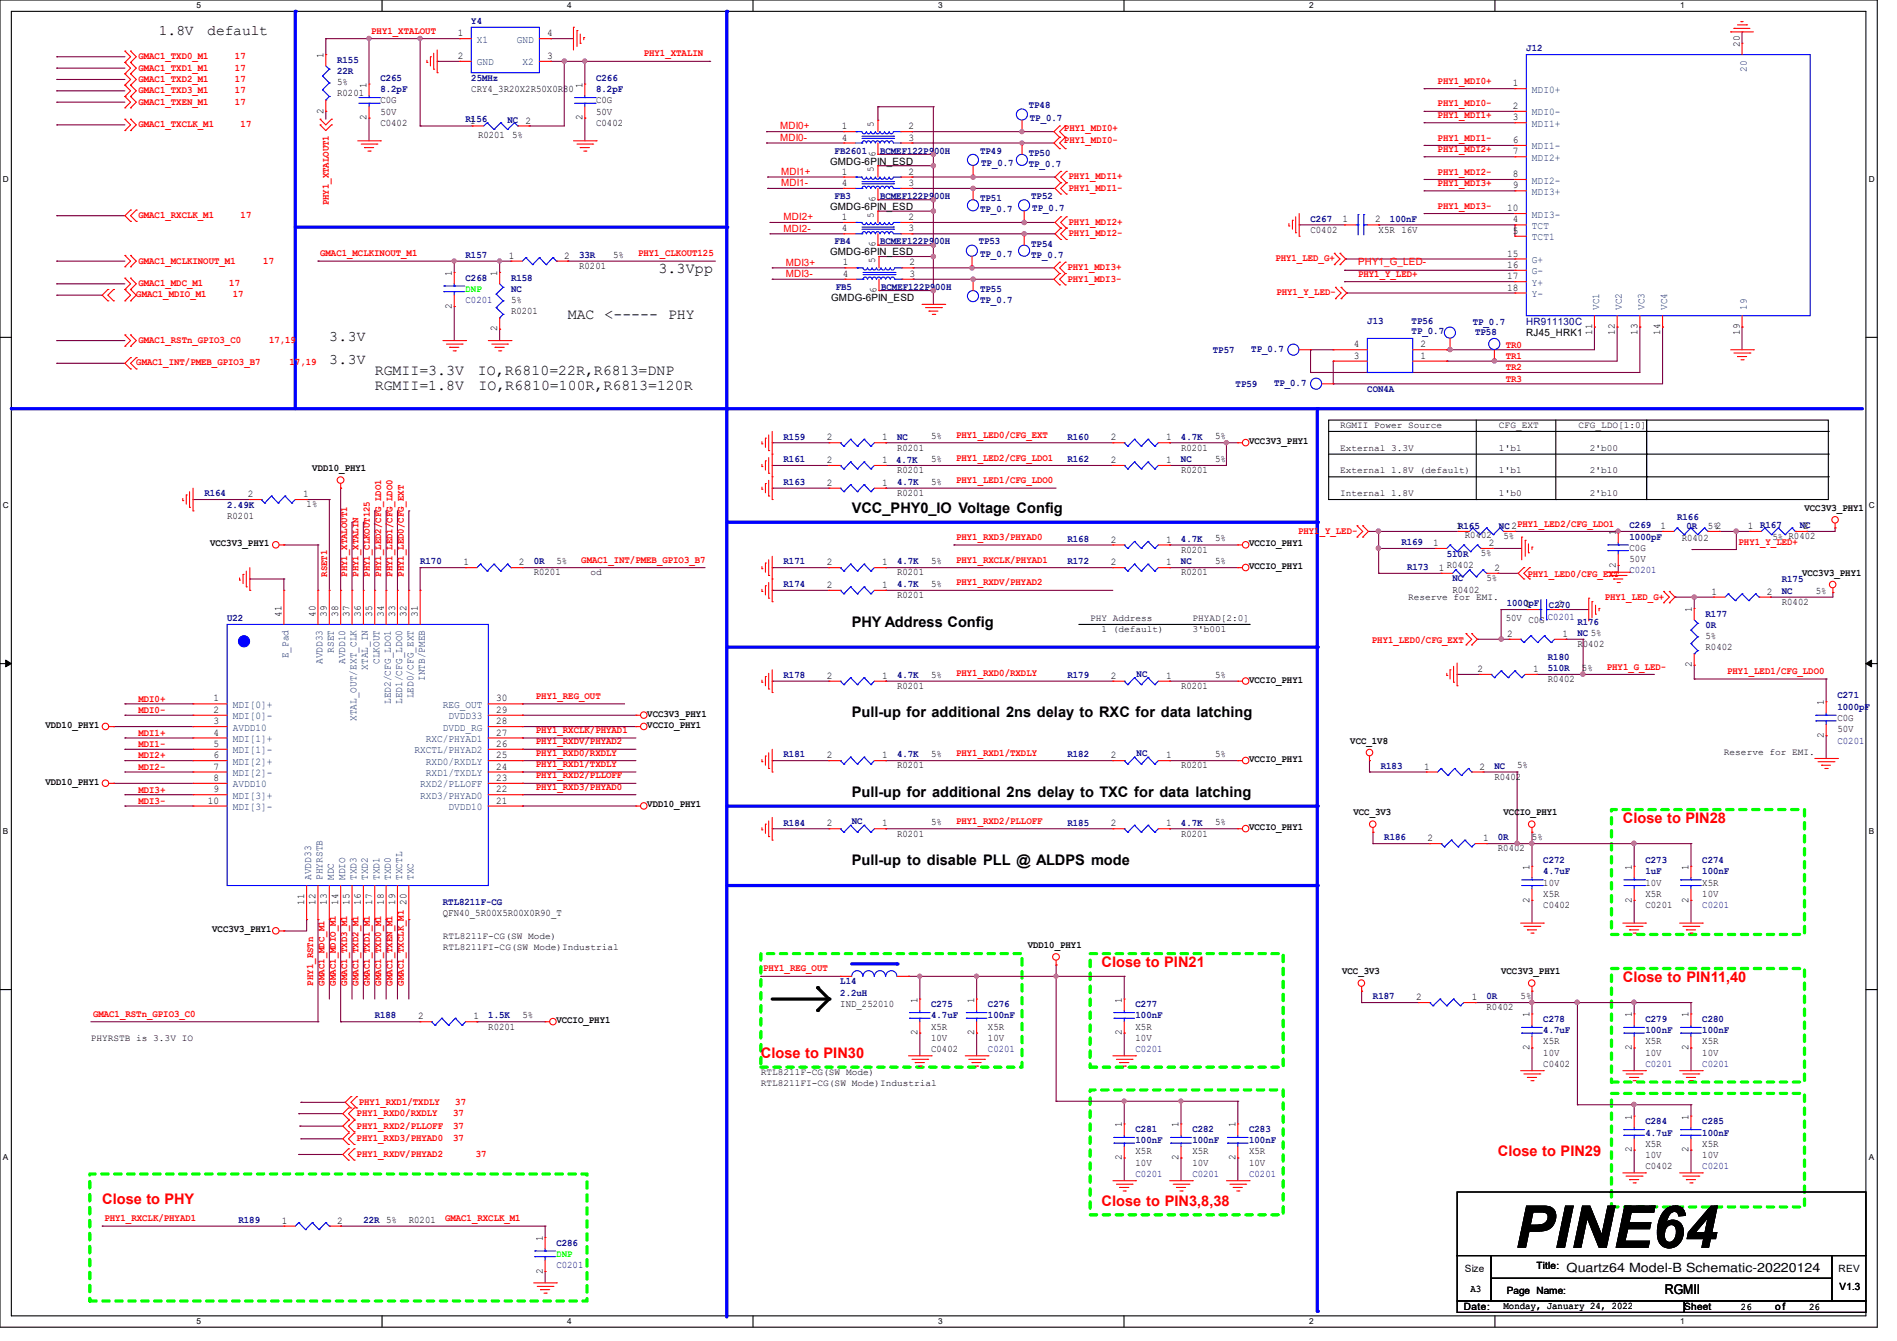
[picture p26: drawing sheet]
<svg xmlns="http://www.w3.org/2000/svg" width="297mm" height="210mm" viewBox="0 0 297 210" stroke-linecap="round" stroke-linejoin="round" font-family="sans-serif">
<defs><g id="words">
<text font-size="9.2" x="237.2" y="195.4">PINE64</text>
<g font-size="2.3">
<text x="24.9" y="5.4">1.8V</text>
<text x="32.5" y="5.4">default</text>
<text x="103.1" y="42.8">3.3Vpp</text>
<text x="51.6" y="53.4">3.3V</text>
<text x="88.9" y="49.9">MAC &lt;----- PHY</text>
<text x="51.6" y="57">3.3V</text>
<text x="58.7" y="58.8">RGMII=3.3V</text>
<text x="74.8" y="58.8">IO,R6810=22R,R6813=DNP</text>
<text x="58.7" y="61.1">RGMII=1.8V</text>
<text x="74.9" y="61.1">IO,R6810=100R,R6813=120R</text>
<text x="133.3" y="80.3">VCC_PHY0_IO Voltage Config</text>
<text x="133.3" y="98.1">PHY Address Config</text>
<text x="133.3" y="112.4">Pull-up for additional 2ns delay to RXC for data latching</text>
<text x="133.3" y="124.8">Pull-up for additional 2ns delay to TXC for data latching</text>
<text x="133.3" y="135.5">Pull-up to disable PLL @ ALDPS mode</text>
</g>
<g font-size="2.3" fill="#f00">
<text x="254.1" y="128.9">Close to PIN28</text>
<text x="172.5" y="151.5">Close to PIN21</text>
<text x="254.1" y="153.8">Close to PIN11,40</text>
<text x="119.1" y="165.7">Close to PIN30</text>
<text x="234.5" y="181">Close to PIN29</text>
<text x="16" y="188.6">Close to PHY</text>
<text x="172.5" y="188.8">Close to PIN3,8,38</text>
</g>
<text font-size="2.1" x="260.6" y="202.7">RGMII</text>
<text font-size="2" x="245.3" y="199.2">Quartz64 Model-B Schematic-20220124</text>
<g font-size="1.6" fill="#f00">
<text x="58.1" y="5.3">PHY1_XTALOUT</text>
<text x="21.7" y="9.3">GMAC1_TXD0_M1</text>
<text x="21.7" y="11">GMAC1_TXD1_M1</text>
<text x="36.8" y="9.3">17</text>
<text x="36.8" y="11">17</text>
<text x="100.8" y="8.8">PHY1_XTALIN</text>
<text x="21.7" y="14.6">GMAC1_TXD3_M1</text>
<text x="21.7" y="12.8">GMAC1_TXD2_M1</text>
<text x="21.7" y="16.4">GMAC1_TXEN_M1</text>
<text x="36.8" y="14.6">17</text>
<text x="36.8" y="12.8">17</text>
<text x="36.8" y="16.4">17</text>
<text x="225.1" y="16.7">PHY1_MDI0-</text>
<text x="225.1" y="13.1">PHY1_MDI0+</text>
<text x="21.7" y="19.9">GMAC1_TXCLK_M1</text>
<text x="37.7" y="19.9">17</text>
<text x="122.1" y="22.1">MDI0-</text>
<text x="122.1" y="20.3">MDI0+</text>
<text x="166.6" y="22.4">PHY1_MDI0-</text>
<text x="166.6" y="20.5">PHY1_MDI0+</text>
<text x="225.1" y="23.8">PHY1_MDI2+</text>
<text x="225.1" y="18.5">PHY1_MDI1+</text>
<text x="225.1" y="22">PHY1_MDI1-</text>
<text x="122.3" y="27.4">MDI1+</text>
<text x="122.3" y="29.2">MDI1-</text>
<text x="167.3" y="29.9">PHY1_MDI1-</text>
<text x="167.3" y="28.1">PHY1_MDI1+</text>
<text x="225.1" y="27.3">PHY1_MDI2-</text>
<text x="225.1" y="29.1">PHY1_MDI3+</text>
<text x="21.7" y="34.2">GMAC1_RXCLK_M1</text>
<text x="37.7" y="34.2">17</text>
<text x="51.5" y="32.2" transform="rotate(-90 51.5 32.2)">PHY1_XTALOUT1</text>
<text x="122.7" y="34.5">MDI2+</text>
<text x="167.3" y="35.2">PHY1_MDI2+</text>
<text x="225.1" y="32.7">PHY1_MDI3-</text>
<text x="21.7" y="41.3">GMAC1_MCLKINOUT_M1</text>
<text x="41.2" y="41.3">17</text>
<text x="50.1" y="40.1">GMAC1_MCLKINOUT_M1</text>
<text x="99.9" y="40.1">PHY1_CLKOUT125</text>
<text x="122.7" y="36.3">MDI2-</text>
<text x="123" y="41.6">MDI3+</text>
<text x="167.3" y="37">PHY1_MDI2-</text>
<text x="199.7" y="40.9">PHY1_LED_G+</text>
<text x="212.6" y="41.6">PHY1_G_LED-</text>
<text x="21.3" y="46.4">GMAC1_MDIO_M1</text>
<text x="21.7" y="44.8">GMAC1_MDC_M1</text>
<text x="35.9" y="44.8">17</text>
<text x="36.4" y="46.4">17</text>
<text x="123" y="43.4">MDI3-</text>
<text x="167.1" y="44.1">PHY1_MDI3-</text>
<text x="167.1" y="42.3">PHY1_MDI3+</text>
<text x="199.9" y="46.3">PHY1_Y_LED-</text>
<text x="212.6" y="43.3">PHY1_Y_LED+</text>
<text x="21.7" y="53.7">GMAC1_RSTn_GPIO3_C0</text>
<text x="42.1" y="53.7">17,19</text>
<text x="21.3" y="57.1">GMAC1_INT/PMEB_GPIO3_B7</text>
<text x="45.3" y="57.1">17,19</text>
<text x="235.7" y="59.8">TR3</text>
<text x="235.7" y="58">TR2</text>
<text x="235.7" y="54.4">TR0</text>
<text x="235.7" y="56.2">TR1</text>
<text x="149.7" y="68.6">PHY1_LED0/CFG_EXT</text>
<text x="149.7" y="72.1">PHY1_LED2/CFG_LDO1</text>
<text x="149.7" y="75.7">PHY1_LED1/CFG_LDO0</text>
<text x="203.2" y="83.6">PHY1_Y_LED-</text>
<text x="237.5" y="82.5">PHY1_LED2/CFG_LDO1</text>
<text x="91" y="88.1">GMAC1_INT/PMEB_GPIO3_B7</text>
<text x="149.7" y="84.6">PHY1_RXD3/PHYAD0</text>
<text x="149.7" y="88.1">PHY1_RXCLK/PHYAD1</text>
<text x="272.2" y="85.3">PHY1_Y_LED+</text>
<text x="51.2" y="90.3" transform="rotate(-90 51.2 90.3)">RSET1</text>
<text x="54.4" y="90.3" transform="rotate(-90 54.4 90.3)">PHY1_XTALOUT1</text>
<text x="56.1" y="90.3" transform="rotate(-90 56.1 90.3)">PHY1_XTALIN</text>
<text x="57.9" y="90.3" transform="rotate(-90 57.9 90.3)">PHY1_CLKOUT125</text>
<text x="59.7" y="90.3" transform="rotate(-90 59.7 90.3)">PHY1_LED2/CFG_LDO1</text>
<text x="61.5" y="90.3" transform="rotate(-90 61.5 90.3)">PHY1_LED1/CFG_LDO0</text>
<text x="63.2" y="90.3" transform="rotate(-90 63.2 90.3)">PHY1_LED0/CFG_EXT</text>
<text x="149.7" y="91.7">PHY1_RXDV/PHYAD2</text>
<text x="239.1" y="90.3">PHY1_LED0/CFG_EXT</text>
<text x="251.2" y="93.9">PHY1_LED_G+</text>
<text x="214.8" y="100.7">PHY1_LED0/CFG_EXT</text>
<text x="149.7" y="105.9">PHY1_RXD0/RXDLY</text>
<text x="251.6" y="104.9">PHY1_G_LED-</text>
<text x="270.4" y="105.6">PHY1_LED1/CFG_LDO0</text>
<text x="21.7" y="109.9">MDI0+</text>
<text x="21.7" y="111.7">MDI0-</text>
<text x="83.9" y="109.5">PHY1_REG_OUT</text>
<text x="21.7" y="118.8">MDI2+</text>
<text x="21.7" y="115.2">MDI1+</text>
<text x="21.7" y="117">MDI1-</text>
<text x="83.9" y="116.6">PHY1_RXDV/PHYAD2</text>
<text x="83.9" y="118.4">PHY1_RXD0/RXDLY</text>
<text x="83.9" y="114.8">PHY1_RXCLK/PHYAD1</text>
<text x="149.7" y="118.4">PHY1_RXD1/TXDLY</text>
<text x="21.7" y="125.9">MDI3-</text>
<text x="21.7" y="120.6">MDI2-</text>
<text x="21.7" y="124.1">MDI3+</text>
<text x="83.9" y="120.1">PHY1_RXD1/TXDLY</text>
<text x="83.9" y="123.7">PHY1_RXD3/PHYAD0</text>
<text x="83.9" y="121.9">PHY1_RXD2/PLLOFF</text>
<text x="149.7" y="129">PHY1_RXD2/PLLOFF</text>
<text x="49" y="154.3" transform="rotate(-90 49 154.3)">PHY1_RSTn</text>
<text x="50.8" y="154.3" transform="rotate(-90 50.8 154.3)">GMAC1_MDC_M1</text>
<text x="52.6" y="154.3" transform="rotate(-90 52.6 154.3)">GMAC1_MDIO_M1</text>
<text x="54.4" y="154.3" transform="rotate(-90 54.4 154.3)">GMAC1_TXD3_M1</text>
<text x="56.1" y="154.3" transform="rotate(-90 56.1 154.3)">GMAC1_TXD2_M1</text>
<text x="57.9" y="154.3" transform="rotate(-90 57.9 154.3)">GMAC1_TXD1_M1</text>
<text x="59.7" y="154.3" transform="rotate(-90 59.7 154.3)">GMAC1_TXD0_M1</text>
<text x="61.5" y="154.3" transform="rotate(-90 61.5 154.3)">GMAC1_TXEN_M1</text>
<text x="63.2" y="154.3" transform="rotate(-90 63.2 154.3)">GMAC1_TXCLK_M1</text>
<text x="119.5" y="152.1">PHY1_REG_OUT</text>
<text x="14.6" y="159.3">GMAC1_RSTn_GPIO3_C0</text>
<text x="56.2" y="173">PHY1_RXD1/TXDLY</text>
<text x="71.3" y="173">37</text>
<text x="55.8" y="176.7">PHY1_RXD2/PLLOFF</text>
<text x="55.8" y="178.7">PHY1_RXD3/PHYAD0</text>
<text x="55.8" y="174.8">PHY1_RXD0/RXDLY</text>
<text x="70.9" y="176.7">37</text>
<text x="70.9" y="178.7">37</text>
<text x="70.9" y="174.8">37</text>
<text x="55.8" y="181.2">PHY1_RXDV/PHYAD2</text>
<text x="74.5" y="181.2">37</text>
<text x="16.3" y="191.3">PHY1_RXCLK/PHYAD1</text>
<text x="69.7" y="191.3">GMAC1_RXCLK_M1</text>
</g>
<g font-size="1.6">
<text x="71.7" y="5.7">1</text>
<text x="85.7" y="5.7">4</text>
<text x="50.6" y="9.1" transform="rotate(-90 50.6 9.1)">1</text>
<text x="71.7" y="9.2">2</text>
<text x="85.7" y="9.2">3</text>
<text x="272.4" y="7.3" transform="rotate(-90 272.4 7.3)">20</text>
<text x="50.6" y="17.8" transform="rotate(-90 50.6 17.8)">2</text>
<text x="52.8" y="15.1">R0201</text>
<text x="52.8" y="13.3">5%</text>
<text x="57.4" y="13.7" transform="rotate(-90 57.4 13.7)">1</text>
<text x="59.6" y="16.2">C0G</text>
<text x="59.6" y="17.9">50V</text>
<text x="73.8" y="14.4">CRY4_3R20X2R50X0R80</text>
<text x="91.2" y="13.7" transform="rotate(-90 91.2 13.7)">1</text>
<text x="93.3" y="16.2">C0G</text>
<text x="93.3" y="17.9">50V</text>
<text x="236.9" y="17.1">2</text>
<text x="236.9" y="13.5">1</text>
<text x="57.4" y="18.8" transform="rotate(-90 57.4 18.8)">2</text>
<text x="59.6" y="19.7">C0402</text>
<text x="73.6" y="19.3">1</text>
<text x="74.8" y="21.7">R0201</text>
<text x="80.2" y="21.7">5%</text>
<text x="82.3" y="19.3">2</text>
<text x="91.2" y="18.8" transform="rotate(-90 91.2 18.8)">2</text>
<text x="93.3" y="19.7">C0402</text>
<text x="131.8" y="22">4</text>
<text x="131.8" y="20.2">1</text>
<text x="136.8" y="19.9" transform="rotate(-90 136.8 19.9)">5</text>
<text x="142.2" y="22">3</text>
<text x="142.2" y="20.2">2</text>
<text x="236.9" y="18.8">3</text>
<text x="236.9" y="22.4">6</text>
<text x="130" y="25.8">GMDG-6PIN_ESD</text>
<text x="131.8" y="29.1">4</text>
<text x="131.8" y="27.3">1</text>
<text x="136.8" y="27" transform="rotate(-90 136.8 27)">5</text>
<text x="137.1" y="24.5" transform="rotate(-90 137.1 24.5)">6</text>
<text x="142.2" y="29.1">3</text>
<text x="142.2" y="27.3">2</text>
<text x="236.9" y="24.2">7</text>
<text x="236.9" y="29.5">9</text>
<text x="236.9" y="27.7">8</text>
<text x="130" y="32.9">GMDG-6PIN_ESD</text>
<text x="131.8" y="34.5">1</text>
<text x="136.8" y="34.1" transform="rotate(-90 136.8 34.1)">5</text>
<text x="137.1" y="31.6" transform="rotate(-90 137.1 31.6)">6</text>
<text x="142.2" y="34.5">2</text>
<text x="210.2" y="34.8">1</text>
<text x="215.3" y="34.8">2</text>
<text x="236" y="33.1">10</text>
<text x="236.9" y="34.8">4</text>
<text x="79.7" y="40.5">1</text>
<text x="88.3" y="40.5">2</text>
<text x="96" y="40.3">5%</text>
<text x="130" y="40">GMDG-6PIN_ESD</text>
<text x="131.8" y="36.2">4</text>
<text x="132" y="41.6">1</text>
<text x="137" y="41.2" transform="rotate(-90 137 41.2)">5</text>
<text x="137.1" y="38.7" transform="rotate(-90 137.1 38.7)">6</text>
<text x="142.2" y="36.2">3</text>
<text x="142.4" y="41.6">2</text>
<text x="205.2" y="36.4">C0402</text>
<text x="215.9" y="36.4">X5R 16V</text>
<text x="236" y="40.2">15</text>
<text x="236" y="42">16</text>
<text x="236.9" y="36.6">5</text>
<text x="70.7" y="43.2" transform="rotate(-90 70.7 43.2)">1</text>
<text x="77.9" y="43.2" transform="rotate(-90 77.9 43.2)">1</text>
<text x="80" y="47.5">5%</text>
<text x="90.7" y="42.1">R0201</text>
<text x="130.1" y="47.1">GMDG-6PIN_ESD</text>
<text x="132" y="43.4">4</text>
<text x="137.2" y="45.8" transform="rotate(-90 137.2 45.8)">6</text>
<text x="142.4" y="43.4">3</text>
<text x="236" y="45.5">18</text>
<text x="236" y="43.7">17</text>
<text x="70.7" y="48.3" transform="rotate(-90 70.7 48.3)">2</text>
<text x="77.9" y="51.9" transform="rotate(-90 77.9 51.9)">2</text>
<text x="80" y="49.2">R0201</text>
<text x="239" y="52.7">RJ45_HRK1</text>
<text x="249.3" y="52.5" transform="rotate(-90 249.3 52.5)">11</text>
<text x="252.8" y="52.5" transform="rotate(-90 252.8 52.5)">12</text>
<text x="256.4" y="52.5" transform="rotate(-90 256.4 52.5)">13</text>
<text x="259.9" y="52.5" transform="rotate(-90 259.9 52.5)">14</text>
<text x="272.4" y="52.5" transform="rotate(-90 272.4 52.5)">19</text>
<text x="212" y="56.2">3</text>
<text x="212" y="54.4">4</text>
<text x="222.4" y="56.2">1</text>
<text x="222.4" y="54.4">2</text>
<text x="129.5" y="69">2</text>
<text x="138.1" y="69">1</text>
<text x="140.5" y="70.6">R0201</text>
<text x="145.8" y="68.8">5%</text>
<text x="173.9" y="69">2</text>
<text x="182.6" y="69">1</text>
<text x="184.9" y="70.6">R0201</text>
<text x="190.2" y="68.8">5%</text>
<text x="195.6" y="69.6">VCC3V3_PHY1</text>
<text x="38.8" y="77.9">2</text>
<text x="47.5" y="77.9">1</text>
<text x="48.9" y="73.8">VDD10_PHY1</text>
<text x="129.5" y="76.1">2</text>
<text x="129.5" y="72.5">2</text>
<text x="138.1" y="76.1">1</text>
<text x="138.1" y="72.5">1</text>
<text x="140.5" y="77.7">R0201</text>
<text x="140.5" y="74.1">R0201</text>
<text x="145.8" y="75.9">5%</text>
<text x="145.8" y="72.3">5%</text>
<text x="173.9" y="72.5">2</text>
<text x="182.6" y="72.5">1</text>
<text x="184.9" y="74.1">R0201</text>
<text x="190.2" y="72.3">5%</text>
<text x="35.6" y="81.2">R0201</text>
<text x="48" y="79.5">1%</text>
<text x="228" y="82.8">1R165</text>
<text x="253" y="83.8" transform="rotate(-90 253 83.8)">1</text>
<text x="260" y="82.8">1</text>
<text x="267.4" y="82.8">5%2</text>
<text x="273.6" y="82.8">1 R167</text>
<text x="282.3" y="82.8">2</text>
<text x="282.5" y="80">VCC3V3_PHY1</text>
<text x="32.9" y="85.6">VCC3V3_PHY1</text>
<text x="72.6" y="88.5">1</text>
<text x="81.2" y="88.5">2</text>
<text x="87.1" y="88.3">5%</text>
<text x="129.5" y="88.5">2</text>
<text x="138.1" y="88.5">1</text>
<text x="145.8" y="88.3">5%</text>
<text x="173.9" y="85">2</text>
<text x="173.9" y="88.5">2</text>
<text x="182.6" y="85">1</text>
<text x="182.6" y="88.5">1</text>
<text x="184.9" y="86.6">R0201</text>
<text x="190.2" y="84.8">5%</text>
<text x="190.2" y="88.3">5%</text>
<text x="195.6" y="85.6">VCCIO_PHY1</text>
<text x="195.6" y="89.1">VCCIO_PHY1</text>
<text x="224.4" y="85.5">1</text>
<text x="225.3" y="89.4">1</text>
<text x="226.5" y="88.9">R0402</text>
<text x="229.4" y="84.2">R0402</text>
<text x="231.9" y="87.1">5%</text>
<text x="233.1" y="85.5">2</text>
<text x="234" y="89.4">2</text>
<text x="235.4" y="84.5">5%</text>
<text x="253" y="88.9" transform="rotate(-90 253 88.9)">2</text>
<text x="255.1" y="86.2">C0G</text>
<text x="255.1" y="88">50V</text>
<text x="263.3" y="84.8">R0402</text>
<text x="277.5" y="84.6">5% R0402</text>
<text x="83.6" y="90.1">R0201</text>
<text x="129.5" y="92.1">2</text>
<text x="138.1" y="92.1">1</text>
<text x="140.5" y="93.7">R0201</text>
<text x="140.5" y="90.1">R0201</text>
<text x="145.8" y="91.9">5%</text>
<text x="184.9" y="90.1">R0201</text>
<text x="227.4" y="92.8">R0402</text>
<text x="232.7" y="91">5%</text>
<text x="238.8" y="95.1">1</text>
<text x="243.9" y="95.1">2</text>
<text x="264.9" y="95.8" transform="rotate(-90 264.9 95.8)">1</text>
<text x="268" y="93.1">1</text>
<text x="276.6" y="93.1">2</text>
<text x="279" y="94.7">R0402</text>
<text x="282.1" y="90.2">VCC3V3_PHY1</text>
<text x="284.3" y="93">5%</text>
<text x="44.1" y="96.6" transform="rotate(-90 44.1 96.6)">41</text>
<text x="49.4" y="96.6" transform="rotate(-90 49.4 96.6)">40</text>
<text x="51.2" y="96.6" transform="rotate(-90 51.2 96.6)">39</text>
<text x="53" y="96.6" transform="rotate(-90 53 96.6)">38</text>
<text x="54.7" y="96.6" transform="rotate(-90 54.7 96.6)">37</text>
<text x="56.5" y="96.6" transform="rotate(-90 56.5 96.6)">36</text>
<text x="58.3" y="96.6" transform="rotate(-90 58.3 96.6)">35</text>
<text x="60.1" y="96.6" transform="rotate(-90 60.1 96.6)">34</text>
<text x="61.9" y="96.6" transform="rotate(-90 61.9 96.6)">33</text>
<text x="63.6" y="96.6" transform="rotate(-90 63.6 96.6)">32</text>
<text x="65.4" y="96.6" transform="rotate(-90 65.4 96.6)">31</text>
<text x="235.7" y="97.2">50V C0G</text>
<text x="236" y="99.7">2</text>
<text x="244.6" y="99.7">1</text>
<text x="247" y="101.3">R0402</text>
<text x="267" y="101.9">R0402</text>
<text x="267" y="100.1">5%</text>
<text x="129.5" y="106.3">2</text>
<text x="138.1" y="106.3">1</text>
<text x="140.5" y="107.9">R0201</text>
<text x="145.8" y="106.1">5%</text>
<text x="173.9" y="106.3">2</text>
<text x="182.6" y="106.3">1</text>
<text x="184.9" y="107.9">R0201</text>
<text x="190.2" y="106.1">5%</text>
<text x="195.6" y="106.9">VCCIO_PHY1</text>
<text x="231.4" y="105.2">2</text>
<text x="240" y="105.2">1</text>
<text x="242.4" y="106.8">R0402</text>
<text x="247.7" y="105.1">5%</text>
<text x="264.9" y="104.5" transform="rotate(-90 264.9 104.5)">2</text>
<text x="33.4" y="109.9">1</text>
<text x="33.4" y="111.6">2</text>
<text x="33.4" y="113.4">3</text>
<text x="77.7" y="113.4">28</text>
<text x="77.7" y="111.6">29</text>
<text x="77.7" y="109.9">30</text>
<text x="101.3" y="112.2">VCC3V3_PHY1</text>
<text x="285.5" y="110.4" transform="rotate(-90 285.5 110.4)">1</text>
<text x="287.7" y="112.9">C0G</text>
<text x="7.1" y="114">VDD10_PHY1</text>
<text x="33.4" y="115.2">4</text>
<text x="33.4" y="117">5</text>
<text x="33.4" y="118.7">6</text>
<text x="77.7" y="118.7">25</text>
<text x="77.7" y="117">26</text>
<text x="77.7" y="115.2">27</text>
<text x="101.3" y="114">VCCIO_PHY1</text>
<text x="129.5" y="118.7">2</text>
<text x="138.1" y="118.7">1</text>
<text x="145.8" y="118.6">5%</text>
<text x="173.9" y="118.7">2</text>
<text x="182.6" y="118.7">1</text>
<text x="190.2" y="118.6">5%</text>
<text x="195.6" y="119.3">VCCIO_PHY1</text>
<text x="211.4" y="116.5">VCC_1V8</text>
<text x="285.5" y="115.6" transform="rotate(-90 285.5 115.6)">2</text>
<text x="287.7" y="114.7">50V</text>
<text x="7.1" y="122.9">VDD10_PHY1</text>
<text x="32.6" y="125.9">10</text>
<text x="33.4" y="120.5">7</text>
<text x="33.4" y="122.3">8</text>
<text x="33.4" y="124.1">9</text>
<text x="77.7" y="125.9">21</text>
<text x="77.7" y="124.1">22</text>
<text x="77.7" y="122.3">23</text>
<text x="77.7" y="120.5">24</text>
<text x="140.5" y="120.4">R0201</text>
<text x="184.9" y="120.4">R0201</text>
<text x="223" y="120.5">1</text>
<text x="231.6" y="120.5">2</text>
<text x="234" y="122.1">R0402</text>
<text x="237.5" y="120.4">5%</text>
<text x="101.3" y="126.4">VDD10_PHY1</text>
<text x="129.5" y="129.4">2</text>
<text x="138.1" y="129.4">1</text>
<text x="140.5" y="131">R0201</text>
<text x="145.8" y="129.2">5%</text>
<text x="173.9" y="129.4">2</text>
<text x="182.6" y="129.4">1</text>
<text x="184.9" y="131">R0201</text>
<text x="190.2" y="129.2">5%</text>
<text x="195.6" y="130">VCCIO_PHY1</text>
<text x="211.9" y="127.7">VCC_3V3</text>
<text x="223.5" y="131.7">2</text>
<text x="232.2" y="131.7">1</text>
<text x="235.4" y="127.7">VCCIO_PHY1</text>
<text x="239.9" y="131.6">5%</text>
<text x="234.5" y="133.3">R0402</text>
<text x="239.5" y="136.2" transform="rotate(-90 239.5 136.2)">1</text>
<text x="255.5" y="136.2" transform="rotate(-90 255.5 136.2)">1</text>
<text x="264.4" y="136.2" transform="rotate(-90 264.4 136.2)">1</text>
<text x="47.6" y="141.7" transform="rotate(-90 47.6 141.7)">11</text>
<text x="49.4" y="141.7" transform="rotate(-90 49.4 141.7)">12</text>
<text x="51.2" y="141.7" transform="rotate(-90 51.2 141.7)">13</text>
<text x="53" y="141.7" transform="rotate(-90 53 141.7)">14</text>
<text x="54.7" y="141.7" transform="rotate(-90 54.7 141.7)">15</text>
<text x="56.5" y="141.7" transform="rotate(-90 56.5 141.7)">16</text>
<text x="58.3" y="141.7" transform="rotate(-90 58.3 141.7)">17</text>
<text x="60.1" y="141.7" transform="rotate(-90 60.1 141.7)">18</text>
<text x="61.9" y="141.7" transform="rotate(-90 61.9 141.7)">19</text>
<text x="63.6" y="141.7" transform="rotate(-90 63.6 141.7)">20</text>
<text x="69.3" y="143.5">QFN40_5R00X5R00X0R90_T</text>
<text x="239.5" y="141.4" transform="rotate(-90 239.5 141.4)">2</text>
<text x="241.6" y="142.2">C0402</text>
<text x="241.6" y="140.5">X5R</text>
<text x="241.6" y="138.7">10V</text>
<text x="255.5" y="141.4" transform="rotate(-90 255.5 141.4)">2</text>
<text x="257.6" y="142.2">C0201</text>
<text x="257.6" y="140.5">X5R</text>
<text x="257.6" y="138.7">10V</text>
<text x="264.4" y="141.4" transform="rotate(-90 264.4 141.4)">2</text>
<text x="266.5" y="138.7">X5R</text>
<text x="266.5" y="140.5">10V</text>
<text x="33.2" y="146">VCC3V3_PHY1</text>
<text x="160.9" y="148.5">VDD10_PHY1</text>
<text x="210.1" y="152.6">VCC_3V3</text>
<text x="235" y="152.6">VCC3V3_PHY1</text>
<text x="65.4" y="159.6">2</text>
<text x="74.1" y="159.6">1</text>
<text x="76.5" y="161.2">R0201</text>
<text x="81.8" y="159.5">5%</text>
<text x="87.1" y="160.2">VCCIO_PHY1</text>
<text x="131.6" y="157.7">IND_252010</text>
<text x="143.6" y="157" transform="rotate(-90 143.6 157)">1</text>
<text x="145.8" y="161.2">X5R</text>
<text x="152.5" y="157" transform="rotate(-90 152.5 157)">1</text>
<text x="154.7" y="161.2">X5R</text>
<text x="175.6" y="157" transform="rotate(-90 175.6 157)">1</text>
<text x="177.8" y="161.2">X5R</text>
<text x="221.7" y="156.6">2</text>
<text x="230.4" y="156.6">1</text>
<text x="232.7" y="158.2">R0402</text>
<text x="238.1" y="156.5">5%</text>
<text x="239.5" y="159.3" transform="rotate(-90 239.5 159.3)">1</text>
<text x="255.5" y="159.3" transform="rotate(-90 255.5 159.3)">1</text>
<text x="264.4" y="159.3" transform="rotate(-90 264.4 159.3)">1</text>
<text x="143.6" y="162.1" transform="rotate(-90 143.6 162.1)">2</text>
<text x="145.8" y="164.8">C0402</text>
<text x="145.8" y="163">10V</text>
<text x="152.5" y="162.1" transform="rotate(-90 152.5 162.1)">2</text>
<text x="154.7" y="163">10V</text>
<text x="175.6" y="162.1" transform="rotate(-90 175.6 162.1)">2</text>
<text x="177.8" y="163">10V</text>
<text x="239.5" y="164.5" transform="rotate(-90 239.5 164.5)">2</text>
<text x="241.6" y="167.1">C0402</text>
<text x="241.6" y="163.6">X5R</text>
<text x="241.6" y="165.3">10V</text>
<text x="255.5" y="164.5" transform="rotate(-90 255.5 164.5)">2</text>
<text x="257.6" y="163.6">X5R</text>
<text x="257.6" y="165.3">10V</text>
<text x="264.4" y="164.5" transform="rotate(-90 264.4 164.5)">2</text>
<text x="266.5" y="163.6">X5R</text>
<text x="266.5" y="165.3">10V</text>
<text x="175.6" y="176.6" transform="rotate(-90 175.6 176.6)">1</text>
<text x="184.5" y="176.6" transform="rotate(-90 184.5 176.6)">1</text>
<text x="193.4" y="176.6" transform="rotate(-90 193.4 176.6)">1</text>
<text x="255.5" y="175.3" transform="rotate(-90 255.5 175.3)">1</text>
<text x="257.6" y="179.6">X5R</text>
<text x="264.4" y="175.3" transform="rotate(-90 264.4 175.3)">1</text>
<text x="266.5" y="179.6">X5R</text>
<text x="175.6" y="181.7" transform="rotate(-90 175.6 181.7)">2</text>
<text x="177.8" y="180.8">X5R</text>
<text x="177.8" y="182.6">10V</text>
<text x="184.5" y="181.7" transform="rotate(-90 184.5 181.7)">2</text>
<text x="186.7" y="180.8">X5R</text>
<text x="186.7" y="182.6">10V</text>
<text x="193.4" y="181.7" transform="rotate(-90 193.4 181.7)">2</text>
<text x="195.6" y="180.8">X5R</text>
<text x="195.6" y="182.6">10V</text>
<text x="255.5" y="180.5" transform="rotate(-90 255.5 180.5)">2</text>
<text x="257.6" y="183.1">C0402</text>
<text x="257.6" y="181.4">10V</text>
<text x="264.4" y="180.5" transform="rotate(-90 264.4 180.5)">2</text>
<text x="266.5" y="181.4">10V</text>
<text x="44.1" y="191.6">1</text>
<text x="52.8" y="191.6">2</text>
<text x="64" y="191.5">R0201</text>
<text x="85" y="194.4" transform="rotate(-90 85 194.4)">1</text>
<text x="85" y="199.5" transform="rotate(-90 85 199.5)">2</text>
<text x="229.4" y="199.1">Size</text>
<text x="230.2" y="202.3">A3</text>
<text x="235.9" y="202.7">Page Name:</text>
<text x="240.6" y="198.8">Title:</text>
<text x="287.9" y="199.1">REV</text>
<text x="288" y="202">V1.3</text>
<text x="229.2" y="205.2">Date:</text>
<text x="235.4" y="205">Monday, January 24, 2022</text>
<text x="263.7" y="205.2">Sheet</text>
<text x="272.6" y="205.1">26</text>
<text x="277.9" y="205.2">o f</text>
<text x="283.2" y="205.1">26</text>
</g>
<g font-size="1.6" fill="#00007f">
<text x="73.8" y="3.8">Y4</text>
<text x="52.8" y="9.8">R155</text>
<text x="52.8" y="11.6">22R</text>
<text x="239" y="8">J12</text>
<text x="59.6" y="12.7">C265</text>
<text x="59.6" y="14.4">8.2pF</text>
<text x="73.8" y="12.7">25MHz</text>
<text x="93.3" y="12.7">C266</text>
<text x="93.3" y="14.4">8.2pF</text>
<text x="161.1" y="16.9">TP48</text>
<text x="72.9" y="19">R156</text>
<text x="79.5" y="19.2">NC</text>
<text x="161.2" y="18.9">TP_0.7</text>
<text x="130.7" y="24">FB2601</text>
<text x="137.8" y="24">BCMEF122P900H</text>
<text x="153.5" y="24">TP49</text>
<text x="153.6" y="26">TP_0.7</text>
<text x="161.1" y="24.4">TP50</text>
<text x="161.1" y="26.2">TP_0.7</text>
<text x="130.7" y="31.2">FB3</text>
<text x="137.8" y="31.2">BCMEF122P900H</text>
<text x="153.5" y="31.5">TP51</text>
<text x="153.5" y="33.3">TP_0.7</text>
<text x="161.5" y="31.2">TP52</text>
<text x="161.6" y="33.1">TP_0.7</text>
<text x="205.2" y="34.7">C267</text>
<text x="217.6" y="34.7">100nF</text>
<text x="72.9" y="40.4">R157</text>
<text x="90.7" y="40.4">33R</text>
<text x="130.7" y="38.3">FB4</text>
<text x="137.8" y="38.3">BCMEF122P900H</text>
<text x="153.2" y="38.3">TP53</text>
<text x="153.5" y="40.2">TP_0.7</text>
<text x="161.5" y="38.6">TP54</text>
<text x="161.5" y="40.4">TP_0.7</text>
<text x="72.9" y="43.9">C268</text>
<text x="72.9" y="47.5">C0201</text>
<text x="80" y="43.9">R158</text>
<text x="80" y="45.7">NC</text>
<text x="130.8" y="45.4">FB5</text>
<text x="138" y="45.4">BCMEF122P900H</text>
<text x="153.5" y="45.7">TP55</text>
<text x="153.5" y="47.5">TP_0.7</text>
<text x="214.1" y="50.7">J13</text>
<text x="221" y="50.7">TP56</text>
<text x="221" y="52.3">TP_0.7</text>
<text x="230.6" y="50.9">TP_0.7</text>
<text x="231" y="52.5">TP58</text>
<text x="239" y="50.9">HR911130C</text>
<text x="189.9" y="55.3">TP57</text>
<text x="195.9" y="55.2">TP_0.7</text>
<text x="193.5" y="60.7">TP59</text>
<text x="199.5" y="60.5">TP_0.7</text>
<text x="214.1" y="61.4">CON4A</text>
<text x="122.7" y="68.8">R159</text>
<text x="140.5" y="68.8">NC</text>
<text x="167.1" y="68.8">R160</text>
<text x="184.9" y="68.8">4.7K</text>
<text x="32" y="77.7">R164</text>
<text x="122.7" y="75.9">R163</text>
<text x="122.7" y="72.4">R161</text>
<text x="140.3" y="72.6">4.7K</text>
<text x="140.5" y="75.9">4.7K</text>
<text x="167.1" y="72.4">R162</text>
<text x="184.9" y="72.4">NC</text>
<text x="35.6" y="79.5">2.49K</text>
<text x="234.7" y="82.9">NC2</text>
<text x="255.1" y="82.7">C269</text>
<text x="262.6" y="81.4">R166</text>
<text x="264" y="82.9">0R</text>
<text x="281.8" y="82.7">NC</text>
<text x="65.8" y="88.4">R170</text>
<text x="83.6" y="88.4">0R</text>
<text x="122.7" y="88.4">R171</text>
<text x="140.5" y="88.4">4.7K</text>
<text x="167.1" y="84.8">R168</text>
<text x="167.1" y="88.4">R172</text>
<text x="184.9" y="84.8">4.7K</text>
<text x="184.9" y="88.4">NC</text>
<text x="219.4" y="85.4">R169</text>
<text x="220.3" y="89.3">R173</text>
<text x="226.5" y="87.2">510R</text>
<text x="255.1" y="84.5">1000pF</text>
<text x="255.1" y="89.8">C0201</text>
<text x="122.7" y="91.9">R174</text>
<text x="140.5" y="91.9">4.7K</text>
<text x="227.4" y="91.1">NC</text>
<text x="235.9" y="95">1000pF</text>
<text x="242.5" y="95.2">C270</text>
<text x="279" y="91.2">R175</text>
<text x="279" y="93">NC</text>
<text x="35.6" y="97.3">U22</text>
<text x="242.4" y="97.1">C0201</text>
<text x="247" y="97.8">R176</text>
<text x="247" y="99.6">NC 5%</text>
<text x="267" y="96.6">R177</text>
<text x="267" y="98.3">0R</text>
<text x="122.7" y="106.2">R178</text>
<text x="140.5" y="106.2">4.7K</text>
<text x="167.1" y="106.2">R179</text>
<text x="178" y="106">NC</text>
<text x="242.4" y="103.3">R180</text>
<text x="242.4" y="105.1">510R</text>
<text x="287.7" y="109.4">C271</text>
<text x="287.7" y="111.2">1000pF</text>
<text x="122.7" y="118.6">R181</text>
<text x="140.5" y="118.6">4.7K</text>
<text x="167.1" y="118.6">R182</text>
<text x="178" y="118.4">NC</text>
<text x="287.7" y="116.5">C0201</text>
<text x="216.2" y="120.4">R183</text>
<text x="234" y="120.4">NC</text>
<text x="122.7" y="129.3">R184</text>
<text x="133.3" y="129.1">NC</text>
<text x="167.1" y="129.3">R185</text>
<text x="184.9" y="129.3">4.7K</text>
<text x="216.7" y="131.6">R186</text>
<text x="234.5" y="131.6">0R</text>
<text x="241.6" y="135.2">C272</text>
<text x="241.6" y="136.9">4.7uF</text>
<text x="257.6" y="135.2">C273</text>
<text x="257.6" y="136.9">1uF</text>
<text x="266.5" y="135.2">C274</text>
<text x="266.5" y="136.9">100nF</text>
<text x="69.3" y="141.7">RTL8211F-CG</text>
<text x="266.5" y="142.2">C0201</text>
<text x="131.6" y="154.2">L14</text>
<text x="131.6" y="156">2.2uH</text>
<text x="58.7" y="159.5">R188</text>
<text x="76.4" y="159.5">1.5K</text>
<text x="145.8" y="157.7">C275</text>
<text x="145.8" y="159.5">4.7uF</text>
<text x="154.7" y="157.7">C276</text>
<text x="154.7" y="159.5">100nF</text>
<text x="177.8" y="157.7">C277</text>
<text x="177.8" y="159.5">100nF</text>
<text x="215" y="156.5">R187</text>
<text x="232.7" y="156.5">0R</text>
<text x="241.6" y="160.1">C278</text>
<text x="241.6" y="161.8">4.7uF</text>
<text x="257.6" y="160.1">C279</text>
<text x="257.6" y="161.8">100nF</text>
<text x="266.5" y="160.1">C280</text>
<text x="266.5" y="161.8">100nF</text>
<text x="154.7" y="164.8">C0201</text>
<text x="177.8" y="164.8">C0201</text>
<text x="257.6" y="167.1">C0201</text>
<text x="266.5" y="167.1">C0201</text>
<text x="177.8" y="177.3">C281</text>
<text x="177.8" y="179.1">100nF</text>
<text x="186.7" y="177.3">C282</text>
<text x="186.7" y="179.1">100nF</text>
<text x="195.6" y="177.3">C283</text>
<text x="195.6" y="179.1">100nF</text>
<text x="257.6" y="176.1">C284</text>
<text x="257.6" y="177.8">4.7uF</text>
<text x="266.5" y="176.1">C285</text>
<text x="266.5" y="177.8">100nF</text>
<text x="177.8" y="184.4">C0201</text>
<text x="186.7" y="184.4">C0201</text>
<text x="195.6" y="184.4">C0201</text>
<text x="266.5" y="183.1">C0201</text>
<text x="37.3" y="191.5">R189</text>
<text x="56.9" y="191.5">22R 5%</text>
<text x="87.1" y="195.1">C286</text>
<text x="87.1" y="198.6">C0201</text>
</g>
<g font-size="1.6" fill="#003f7f">
<text x="74.7" y="6.7">X1</text>
<text x="74.7" y="10.2">GND</text>
<text x="80.9" y="6.7">GND</text>
<text x="81.8" y="10.2">X2</text>
<text x="273.5" y="11.2" transform="rotate(-90 273.5 11.2)">20</text>
<text x="239.9" y="14.5">MDI0+</text>
<text x="239.9" y="18.1">MDI0-</text>
<text x="239.9" y="19.9">MDI1+</text>
<text x="239.9" y="23.4">MDI1-</text>
<text x="239.9" y="25.2">MDI2+</text>
<text x="239.9" y="28.7">MDI2-</text>
<text x="239.9" y="35.9">TCT</text>
<text x="239.9" y="34.1">MDI3-</text>
<text x="239.9" y="30.5">MDI3+</text>
<text x="239.9" y="41.2">G+</text>
<text x="239.9" y="37.6">TCT1</text>
<text x="239.9" y="43">G-</text>
<text x="239.9" y="46.5">Y-</text>
<text x="239.9" y="44.7">Y+</text>
<text x="250.4" y="48.6" transform="rotate(-90 250.4 48.6)">VC1</text>
<text x="253.9" y="48.6" transform="rotate(-90 253.9 48.6)">VC2</text>
<text x="257.5" y="48.6" transform="rotate(-90 257.5 48.6)">VC3</text>
<text x="261" y="48.6" transform="rotate(-90 261 48.6)">VC4</text>
<text x="273.5" y="48.6" transform="rotate(-90 273.5 48.6)">19</text>
<text x="45.2" y="103.1" transform="rotate(-90 45.2 103.1)">E_Pad</text>
<text x="50.5" y="104" transform="rotate(-90 50.5 104)">AVDD33</text>
<text x="52.3" y="102.2" transform="rotate(-90 52.3 102.2)">RSET</text>
<text x="54.1" y="104" transform="rotate(-90 54.1 104)">AVDD10</text>
<text x="57.6" y="104.9" transform="rotate(-90 57.6 104.9)">XTAL_IN</text>
<text x="59.4" y="104" transform="rotate(-90 59.4 104)">CLKOUT</text>
<text x="66.5" y="106.7" transform="rotate(-90 66.5 106.7)">INTB/PMEB</text>
<text x="36.4" y="110.9">MDI[0]+</text>
<text x="36.4" y="112.7">MDI[0]-</text>
<text x="55.8" y="112.9" transform="rotate(-90 55.8 112.9)">XTAL_OUT/EXT_CLK</text>
<text x="61.2" y="110.2" transform="rotate(-90 61.2 110.2)">LED2/CFG_LDO1</text>
<text x="63" y="110.2" transform="rotate(-90 63 110.2)">LED1/CFG_LDO0</text>
<text x="64.7" y="109.3" transform="rotate(-90 64.7 109.3)">LED0/CFG_EXT</text>
<text x="69.3" y="110.9">REG_OUT</text>
<text x="70.2" y="112.7">DVDD33</text>
<text x="36.4" y="114.4">AVDD10</text>
<text x="36.4" y="116.2">MDI[1]+</text>
<text x="36.4" y="118">MDI[1]-</text>
<text x="36.4" y="119.8">MDI[2]+</text>
<text x="64.9" y="118">RXCTL/PHYAD2</text>
<text x="66.7" y="119.8">RXD0/RXDLY</text>
<text x="66.7" y="116.2">RXC/PHYAD1</text>
<text x="69.3" y="114.4">DVDD_RG</text>
<text x="36.4" y="121.5">MDI[2]-</text>
<text x="36.4" y="123.3">AVDD10</text>
<text x="36.4" y="125.1">MDI[3]+</text>
<text x="65.8" y="125.1">RXD3/PHYAD0</text>
<text x="65.8" y="123.3">RXD2/PLLOFF</text>
<text x="66.7" y="121.5">RXD1/TXDLY</text>
<text x="36.4" y="126.9">MDI[3]-</text>
<text x="70.2" y="126.9">DVDD10</text>
<text x="48.7" y="137.8" transform="rotate(-90 48.7 137.8)">AVDD33</text>
<text x="50.5" y="137.8" transform="rotate(-90 50.5 137.8)">PHYRSTB</text>
<text x="52.3" y="137.8" transform="rotate(-90 52.3 137.8)">MDC</text>
<text x="54.1" y="137.8" transform="rotate(-90 54.1 137.8)">MDIO</text>
<text x="55.8" y="137.8" transform="rotate(-90 55.8 137.8)">TXD3</text>
<text x="57.6" y="137.8" transform="rotate(-90 57.6 137.8)">TXD2</text>
<text x="59.4" y="137.8" transform="rotate(-90 59.4 137.8)">TXD1</text>
<text x="61.2" y="137.8" transform="rotate(-90 61.2 137.8)">TXD0</text>
<text x="63" y="137.8" transform="rotate(-90 63 137.8)">TXCTL</text>
<text x="64.7" y="137.8" transform="rotate(-90 64.7 137.8)">TXC</text>
</g>
<g font-size="1.6" fill="#01ff00">
<text x="72.9" y="45.7">DNP</text>
<text x="87.1" y="196.8">DNP</text>
</g>
<g font-size="1.5">
<text x="209.8" y="70.6">External 3.3V</text>
<text x="209.8" y="67">RGMII Power Source</text>
<text x="234.7" y="67">CFG_EXT</text>
<text x="234.7" y="70.6">1'b1</text>
<text x="247.1" y="67">CFG_LDO[1:0]</text>
<text x="248.9" y="70.6">2'b00</text>
<text x="209.8" y="77.7">Internal 1.8V</text>
<text x="209.8" y="74.1">External 1.8V (default)</text>
<text x="234.7" y="77.7">1'b0</text>
<text x="234.7" y="74.1">1'b1</text>
<text x="248.9" y="74.1">2'b10</text>
<text x="248.9" y="77.7">2'b10</text>
<text x="92.5" y="90.1">od</text>
<text x="220.5" y="94">Reserve for EMI.</text>
<text x="170.7" y="97.2">PHY Address</text>
<text x="172.5" y="99">1 (default)</text>
<text x="186.7" y="99">3'b001</text>
<text x="186.7" y="97.2">PHYAD[2:0]</text>
<text x="269.9" y="118.2">Reserve for EMI.</text>
<text x="69.3" y="148.8">RTL8211FI-CG(SW Mode)Industrial</text>
<text x="69.3" y="147">RTL8211F-CG(SW Mode)</text>
<text x="14.2" y="163">PHYRSTB is 3.3V IO</text>
<text x="119.1" y="168.4">RTL8211F-CG(SW Mode)</text>
<text x="119.1" y="170.1">RTL8211FI-CG(SW Mode)Industrial</text>
</g>
<g font-size="1.3">
<text x="30.8" y="1.3">5</text>
<text x="88.8" y="1.3">4</text>
<text x="146.9" y="1.3">3</text>
<text x="205" y="1.3">2</text>
<text x="263.1" y="1.3">1</text>
<text x=".5" y="28.4">D</text>
<text x="292.6" y="28.4">D</text>
<text x=".5" y="79.5">C</text>
<text x="292.6" y="79.5">C</text>
<text x=".5" y="130.6">B</text>
<text x="292.6" y="130.6">B</text>
<text x=".5" y="181.7">A</text>
<text x="292.6" y="181.7">A</text>
<text x="30.8" y="207.4">5</text>
<text x="88.8" y="207.4">4</text>
<text x="146.9" y="207.4">3</text>
<text x="205" y="207.4">2</text>
<text x="263.1" y="207.4">1</text>
</g>
</g></defs>
<path d="M0 0h293.9v207.9h-293.9zM1.8 1.8h290.3v204.3h-290.3z" fill="none" stroke="#000" stroke-width=".17"/>
<g fill="#fff">
<path d="M30.8 .2h.7v1.4h-.7z"/>
<path d="M30.8 206.2h.7v1.4h-.7z"/>
</g>
<path d="M59.8 0v1.8M59.8 206.1v1.8" fill="none" stroke="#000" stroke-width=".17"/>
<g fill="#fff">
<path d="M88.8 .2h.7v1.4h-.7z"/>
<path d="M88.8 206.2h.7v1.4h-.7z"/>
</g>
<path d="M117.9 0v1.8M117.9 206.1v1.8" fill="none" stroke="#000" stroke-width=".17"/>
<g fill="#fff">
<path d="M146.9 .2h.7v1.4h-.7z"/>
<path d="M146.9 206.2h.7v1.4h-.7z"/>
</g>
<path d="M176 0v1.8M176 206.1v1.8" fill="none" stroke="#000" stroke-width=".17"/>
<g fill="#fff">
<path d="M205 .2h.7v1.4h-.7z"/>
<path d="M205 206.2h.7v1.4h-.7z"/>
</g>
<path d="M234.1 0v1.8M234.1 206.1v1.8" fill="none" stroke="#000" stroke-width=".17"/>
<g fill="#fff">
<path d="M263.1 .2h.6v1.4h-.6z"/>
<path d="M263.1 206.2h.6v1.4h-.6z"/>
<path d="M.5 27.3h.9v1.4h-.9z"/>
<path d="M292.6 27.3h.9v1.4h-.9z"/>
<path d="M.5 78.4h.9v1.4h-.9z"/>
<path d="M292.6 78.4h.9v1.4h-.9z"/>
</g>
<path d="M0 52.8h1.8M292.1 52.8h1.8" fill="none" stroke="#000" stroke-width=".17"/>
<g fill="#fff">
<path d="M.5 129.5h.8v1.4h-.8z"/>
<path d="M292.6 129.5h.8v1.4h-.8z"/>
</g>
<path d="M0 103.9h1.8M292.1 103.9h1.8" fill="none" stroke="#000" stroke-width=".17"/>
<path d="M.9 103.4l.9 .5-.9 .5zM292.1 103.9l.9-.5v1z" fill="#000" stroke="#000" stroke-width=".16"/>
<g fill="#fff">
<path d="M.5 180.5h.8v1.4h-.8z"/>
<path d="M292.6 180.5h.8v1.4h-.8z"/>
</g>
<path d="M0 155h1.8M292.1 155h1.8" fill="none" stroke="#000" stroke-width=".17"/>
<path d="M170.7 149.4h30.2v17.7h-30.2zM252.3 151.7h30.2v17.8h-30.2zM252.3 171.2h30.2v17.8h-30.2z" fill="none" stroke="#01ff00" stroke-width=".51" stroke-dasharray="1 1"/>
<path d="M120.9 156.5h8.9" fill="none" stroke="#000" stroke-width=".51"/>
<circle cx="129.8" cy="156.5" r=".25" fill="#000"/>
<path d="M113.8 101.3h92.4" fill="none" stroke="#00f" stroke-width=".51"/>
<circle cx="206.2" cy="101.3" r=".25" fill="#00f"/>
<path d="M113.8 126.2h92.4" fill="none" stroke="#00f" stroke-width=".51"/>
<circle cx="206.2" cy="126.2" r=".25" fill="#00f"/>
<path d="M170.7 170.7h30.2v19.5h-30.2z" fill="none" stroke="#01ff00" stroke-width=".51" stroke-dasharray="1 1"/>
<path d="M128 154.7l1.8 1.8-1.8 1.7" fill="none" stroke="#000" stroke-width=".51"/>
<g fill="#000">
<circle cx="128" cy="154.7" r=".25"/>
<circle cx="128" cy="158.2" r=".25"/>
</g>
<path d="M113.8 81.8h92.4" fill="none" stroke="#00f" stroke-width=".51"/>
<circle cx="206.2" cy="81.8" r=".25" fill="#00f"/>
<path d="M252.3 126.8h30.2v19.5h-30.2zM119.1 149.4h40.9v17.7h-40.9zM14.1 183.9h77.8v19.9h-77.8z" fill="none" stroke="#01ff00" stroke-width=".51" stroke-dasharray="1 1"/>
<g fill="none" stroke="#000" stroke-width=".17">
<path d="M208 65.8h49.8v12.4h-49.8zM208 67.6h78.3M208 71.1h78.3M208 74.7h78.3M231.1 78.2h.1M231.1 65.8v12.4M243.6 78.2h.1M243.6 65.8v12.4M257.8 65.8h28.5v12.4h-28.5zM257.8 74.7h.1M257.8 71.1h.1M257.8 67.6h.1"/>
<path d="M286.3 67.6h.1M286.3 71.1h.1M286.3 74.7h.1M168.9 97.8h26.7M195.6 97.8h.1"/>
</g>
<path d="M206.2 81.8v19.5" fill="none" stroke="#00f" stroke-width=".51"/>
<circle cx="206.2" cy="81.8" r=".25" fill="#00f"/>
<path d="M1.8 64h289.8" fill="none" stroke="#00f" stroke-width=".51"/>
<circle cx="1.8" cy="64" r=".25" fill="#00f"/>
<path d="M206.2 101.3v104.1" fill="none" stroke="#00f" stroke-width=".51"/>
<circle cx="206.2" cy="205.4" r=".25" fill="#00f"/>
<path d="M113.8 138.7h92.4" fill="none" stroke="#00f" stroke-width=".51"/>
<circle cx="206.2" cy="138.7" r=".25" fill="#00f"/>
<path d="M46.2 35.6h67.6" fill="none" stroke="#00f" stroke-width=".51"/>
<circle cx="113.8" cy="35.6" r=".25" fill="#00f"/>
<path d="M46.2 1.8v62.2" fill="none" stroke="#00f" stroke-width=".51"/>
<circle cx="46.2" cy="1.8" r=".25" fill="#00f"/>
<path d="M113.8 1.8v62.2" fill="none" stroke="#00f" stroke-width=".51"/>
<circle cx="113.8" cy="1.8" r=".25" fill="#00f"/>
<path d="M113.8 64v142.2" fill="none" stroke="#00f" stroke-width=".51"/>
<circle cx="113.8" cy="64" r=".25" fill="#00f"/>
<path d="M206.2 64v19.6" fill="none" stroke="#00f" stroke-width=".51"/>
<circle cx="206.2" cy="64" r=".25" fill="#00f"/>
<g fill="none" stroke="#7f003f" stroke-width=".17">
<path d="M8.9 14.2h.1M8.9 16h.1M8.9 10.7h.1M8.9 8.9h.1M8.9 12.4h.1M8.9 19.6h.1M8.9 14.2h10.7M8.9 16h10.7M8.9 10.7h10.7M8.9 8.9h10.7M8.9 12.4h10.7M8.9 19.6h10.7"/>
<path d="M51 6.1h.1M51 17.4h.1M51 6.1h21M51 6.1v2.5M51 17.4v1.3M57.8 18.5h.1M57.8 6.1h.1M57.8 6.1v7.1M57.8 18.5v3.6M65.8 19.7h.1M65.8 6.1h.1M65.8 6.1v13.6"/>
<path d="M65.8 19.7h8.2M68.5 9.6h.1M68.5 9.6h3.5M82.8 19.7h.1M86.2 9.6h.1M86.2 6.1h.1M86.2 6.1h3.6M86.2 9.6h24.9M88.3 9.6h.1M88.3 9.6v10.1h-5.5M91.6 9.6h.1M91.6 18.5h.1"/>
<path d="M91.6 9.6v3.6M91.6 18.5v3.6M111.1 9.6h.1M137.5 16.7h.1M137.5 16.7v2.1M137.5 16.7h8.6M146.1 16.7h.1M146.1 16.7v31M223 17.4h.1M223 13.9h.1M223 19.2h.1M223 17.4h14.2"/>
<path d="M223 13.9h14.2M223 19.2h14.2M272.8 5h.1M272.8 5v1.8M8.9 33.8h.1M8.9 33.8h10.7M120 22.4h.1M120 20.6h.1M120 22.4h12.1M120 20.6h12.1M120.2 27.7h.1M120.2 29.5h.1"/>
<path d="M120.2 27.7h11.9M120.2 29.5h11.9M120.6 36.6h.1M120.6 34.8h.1M120.6 36.6h11.5M120.6 34.8h11.5M137.5 24.2h.1M137.5 26h.1M137.5 31.3h.1M137.5 33.1h.1M137.5 38.4h.1M137.5 24.2h8.6"/>
<path d="M137.5 26h8.6M137.5 31.3h8.6M137.5 33.1h8.6M137.5 38.4h8.6M142.8 29.5h.1M142.8 27.7h.1M142.8 22.4h.1M142.8 20.6h.1M142.8 36.6h.1M142.8 34.8h.1M142.8 27.7h22.4M142.8 22.4h22.2"/>
<path d="M142.8 29.5h22.4M142.8 36.6h22.4M142.8 20.6h22.2M142.8 34.8h22.4M146.1 24.2h.1M146.1 26h.1M146.1 31.3h.1M146.1 33.1h.1M146.1 38.4h.1M152.4 27.7h.1M152.4 29.5h.1M160 20.6h.1"/>
<path d="M160 22.4h.1M160.4 34.8h.1M160.4 36.6h.1M203.4 35.2h.1M203.4 35.2h7.1M215.9 35.2h.1M215.9 35.2h21.3M223 28.1h.1M223 24.6h.1M223 33.4h.1M223 29.9h.1M223 22.8h.1"/>
<path d="M223 28.1h14.2M223 24.6h14.2M223 33.4h14.2M223 29.9h14.2M223 22.8h14.2M237.2 35.2h.1M237.2 35.2v1.8M8.9 53.3h.1M8.9 56.9h.1M8.9 46.2h.1M8.9 44.4h.1M8.9 40.9h.1"/>
<path d="M8.9 53.3h10.7M8.9 56.9h10.7M8.9 40.9h10.7M8.9 46.2h7.1M8.9 44.4h10.7M49.8 40.9h.1M49.8 40.9h30.2M71.1 40.9h.1M71.1 48h.1M71.1 40.9v1.8M71.1 48v5.3M78.2 40.9h.1"/>
<path d="M78.2 51.6h.1M78.2 40.9v1.8M78.2 51.6v1.7M88.9 40.9h.1M88.9 40.9h23.1M120.9 43.7h.1M120.9 42h.1M120.9 43.7h11.4M120.9 42h11.4M137.6 40.2h.1M137.6 45.5h.1M137.6 40.2h8.5"/>
<path d="M137.6 45.5h8.5M143 43.7h.1M143 42h.1M143 43.7h22M143 42h22M146.1 40.2h.1M146.1 45.5h.1M152.2 42h.1M152.4 43.7h.1M205.2 58.3h.1M205.2 54.8h.1M205.2 54.8h3.5"/>
<path d="M205.2 54.8v3.5M208.7 56.6h.1M208.7 56.6v3.5M210.5 42.3h.1M210.5 44.1h.1M210.5 42.3h26.7M210.5 44.1h26.7M210.7 40.6h.1M210.7 40.6h26.5M210.9 45.9h.1M210.9 45.9h26.3M226.5 56.6h.1"/>
<path d="M226.5 54.8h.1M227 54.8h.1M234 56.6h.1M249.6 51.2h.1M249.6 51.2v3.6h-23.1M253.2 51.2h.1M253.2 51.2v5.4h-26.7M256.8 51.2h.1M256.8 51.2v7.1h-51.6M260.3 51.2h.1M260.3 51.2v8.9h-51.6M272.8 51.2h.1"/>
<path d="M272.8 51.2v3.6M30.2 78.2h.1M30.2 78.2h8.9M48 78.2h.1M48 78.2h3.6M51.6 78.2h.1M51.6 78.2v14.3M53.3 76.5h.1M53.3 76.5v16M120.9 72.9h.1M120.9 69.3h.1M120.9 76.5h.1"/>
<path d="M120.9 72.9h8.9M120.9 69.3h8.9M120.9 76.5h8.9M138.7 72.9h.1M138.7 69.3h.1M138.7 76.5h.1M138.7 72.9h35.5M138.7 69.3h35.5M138.7 76.5h26.7M183.1 72.9h.1M183.1 69.3h.1M183.1 69.3h10.7"/>
<path d="M192 69.3h.1M192 69.3v3.6h-8.9M208.7 60.1h.1M39.1 90.7h.1M39.1 90.7h5.4M44.5 90.7h.1M44.5 85.3h.1M44.5 85.3h5.3M44.5 90.7v1.8M49.8 85.3h.1M49.8 85.3v7.2M55.1 81.8h.1"/>
<path d="M55.1 81.8v10.7M56.9 81.8h.1M56.9 81.8v10.7M58.7 80h.1M58.7 80v12.5M60.5 80h.1M60.5 80v12.5M62.2 80h.1M62.2 80v12.5M64 80h.1M64 80v12.5M65.8 88.9h.1"/>
<path d="M65.8 88.9h7.1M65.8 88.9v3.6M72.9 88.9h.1M81.8 88.9h28.4M110.2 88.9h.1M120.9 88.9h.1M120.9 92.5h.1M120.9 88.9h8.9M120.9 92.5h8.9M138.7 88.9h.1M138.7 92.5h.1M138.7 88.9h35.5"/>
<path d="M138.7 92.5h35.5M149.4 85.3h.1M149.4 85.3h24.8M183.1 88.9h.1M183.1 85.3h.1M183.1 88.9h10.7M183.1 85.3h10.7M214.2 83.2h.1M214.2 83.2h14.1M215.9 83.2h.1M215.9 85.9h.1M215.9 89.8h.1"/>
<path d="M215.9 83.2v6.6M215.9 85.9h8.8M215.9 89.8h9.7M233.6 85.9h.1M233.6 85.9h4.7M234.5 89.8h.1M234.5 89.8h3.2M235 95.5h.1M235 95.5h4.1M235 95.5v4.6M237.2 83.2h.1M237.2 83.2h23.1"/>
<path d="M244.5 95.5h.1M244.5 95.5h4.3M253.4 83.2h.1M253.4 88.6h.1M253.4 88.6v1M262.3 93.5h.1M262.3 93.5h6M264.9 86.1h.1M265.3 93.5h.1M265.3 93.5v1.8M269.2 83.2h.1M269.2 83.2h4.8"/>
<path d="M271.9 83.2h.1M271.9 83.2v2.9h-7M277.2 93.5h.1M282.9 83.2h.1M287 92.8h.1M287 92.8v.7h-9.8M287.3 82.7h.1M287.3 82.7v.5h-4.4M17.8 113.8h.1M17.8 113.8h12.4M19.6 119.1h.1M19.6 110.2h.1"/>
<path d="M19.6 115.6h.1M19.6 112h.1M19.6 117.3h.1M19.6 110.2h10.6M19.6 119.1h10.6M19.6 115.6h10.6M19.6 112h10.6M19.6 117.3h10.6M81.8 110.2h.1M81.8 117.3h.1M81.8 119.1h.1M81.8 113.8h.1"/>
<path d="M81.8 115.6h.1M81.8 112h.1M81.8 110.2h16M81.8 119.1h17.8M81.8 113.8h17.8M81.8 115.6h17.8M81.8 112h17.8M81.8 117.3h17.8M120.9 106.7h.1M120.9 119.1h.1M120.9 106.7h8.9M120.9 119.1h8.9"/>
<path d="M138.7 106.7h.1M138.7 119.1h.1M138.7 106.7h35.5M138.7 119.1h35.5M183.1 106.7h.1M183.1 119.1h.1M183.1 106.7h10.7M183.1 119.1h10.7M214.4 119.1h.1M214.4 119.1v1.8M228.1 105.6h.1M228.1 105.6h3.6"/>
<path d="M231.3 100.1h.1M231.3 100.1h5M235 100.1h.1M240.6 105.6h.1M240.6 105.6h18.4M245.2 100.1h.1M245.2 100.1h2.7M247.9 100.1h.1M247.9 105.6h.1M247.9 100.1v5.5M265.3 106.3h.1M265.3 104.2h.1"/>
<path d="M265.3 104.2v2.1M265.3 106.3h20.6M285.9 115.2h.1M285.9 106.3h.1M285.9 106.3v3.6M285.9 115.2v3.6M17.8 122.7h.1M17.8 122.7h12.4M19.6 126.2h.1M19.6 120.9h.1M19.6 124.5h.1M19.6 126.2h10.6"/>
<path d="M19.6 120.9h10.6M19.6 124.5h10.6M81.8 126.2h.1M81.8 120.9h.1M81.8 124.5h.1M81.8 122.7h.1M81.8 126.2h17.8M81.8 122.7h17.8M81.8 120.9h17.8M81.8 124.5h17.8M120.9 129.8h.1M120.9 129.8h8.9"/>
<path d="M138.7 129.8h.1M138.7 129.8h35.5M183.1 129.8h.1M183.1 129.8h10.7M214.4 120.9h.1M214.4 120.9h8.9M215 132.1h.1M215 130.3h.1M215 132.1h8.9M215 130.3v1.8M232.2 120.9h5.3M232.7 132.1h32.1"/>
<path d="M237.5 132.1h.1M237.5 120.9h.1M237.5 120.9v11.2M239.9 130.3h.1M239.9 132.1h.1M239.9 130.3v5.4M255.9 132.1h.1M255.9 132.1v3.6M264.8 132.1h.1M264.8 132.1v3.6M44.5 145.8h.1M48 144h.1"/>
<path d="M48 144v1.8h-3.5M49.8 144h.1M49.8 144v16M51.6 144h.1M51.6 144v12.5M53.3 144h.1M53.3 144v16M55.1 144h.1M55.1 144v12.5M56.9 144h.1M56.9 144v12.5M58.7 144h.1"/>
<path d="M58.7 144v12.5M60.5 144h.1M60.5 144v12.5M62.2 144h.1M62.2 144v12.5M64 144h.1M64 144v12.5M119.1 152.9h.1M119.1 152.9h12.5M142.2 152.9h.1M142.2 152.9h33.8M144 152.9h.1"/>
<path d="M144 152.9v3.6M152.9 152.9h.1M152.9 152.9v3.6M165.4 152.9h.1M165.4 151.1h.1M165.4 151.1v21.4M176 152.9h.1M176 152.9v3.6M213.2 155.2h.1M213.2 157h.1M213.2 157h8.9M213.2 155.2v1.8"/>
<path d="M231 157h.1M231 157h33.8M239.9 141h.1M239.9 157h.1M239.9 155.2h.1M239.9 141v3.6M239.9 155.2v3.6M247 157h.1M247 157v16M255.9 157h.1M255.9 141h.1M255.9 141v3.6"/>
<path d="M255.9 157v1.8M264.8 157h.1M264.8 141h.1M264.8 141v3.6M264.8 157v1.8M14.2 160h35.6M46.8 174.4h.1M46.8 174.4h6.9M46.9 176.4h.1M46.9 176.4h6.8M47.1 178.4h.1M47.1 172.6h.1"/>
<path d="M47.1 178.4h6.6M47.1 172.6h7M49.8 160h.1M53.3 160h.1M53.3 160h12.5M74.7 160h.1M74.7 160h10.6M144 161.8h.1M144 161.8v3.6M152.9 161.8h.1M152.9 161.8v3.6M165.4 172.5h.1"/>
<path d="M165.4 172.5h28.4M176 172.5h.1M176 161.8h.1M176 161.8v3.6M176 172.5v3.5M184.9 172.5h.1M184.9 172.5v3.5M193.8 172.5h.1M193.8 172.5v3.5M239.9 164.1h.1M239.9 164.1v3.6M247 173h.1"/>
<path d="M247 173h17.8M255.9 164.1h.1M255.9 173h.1M255.9 164.1v3.6M255.9 173v1.8M264.8 164.1h.1M264.8 173h.1M264.8 164.1v3.6M264.8 173v1.8M16 192h.1M16 192h28.5M46.8 180.8h.1"/>
<path d="M46.8 180.8h6.9M53.3 192h.1M53.3 192h32M85.3 199.1h.1M85.3 192h.1M85.3 192v1.8M85.3 199.1v1.8M176 181.4h.1M176 181.4v3.5M184.9 181.4h.1M184.9 181.4v3.5M193.8 181.4h.1"/>
<path d="M193.8 181.4v3.5M255.9 180.1h.1M255.9 180.1v3.6M264.8 180.1h.1M264.8 180.1v3.6"/>
</g>
<g fill="#f0f" stroke="#f0f" stroke-width=".17">
<circle cx="239.8" cy="132.1" r=".34"/>
<circle cx="255.8" cy="157" r=".34"/>
<circle cx="184.9" cy="172.4" r=".32"/>
<circle cx="176" cy="172.4" r=".32"/>
<circle cx="165.3" cy="152.9" r=".32"/>
<circle cx="246.9" cy="157" r=".34"/>
<circle cx="255.8" cy="132.1" r=".34"/>
<circle cx="255.8" cy="173" r=".34"/>
<circle cx="192" cy="69.3" r=".32"/>
<circle cx="78.2" cy="40.9" r=".32"/>
<circle cx="71.1" cy="40.9" r=".32"/>
<circle cx="239.8" cy="157" r=".34"/>
<circle cx="152.9" cy="152.9" r=".32"/>
<circle cx="144" cy="152.9" r=".32"/>
<circle cx="57.8" cy="6" r=".32"/>
<circle cx="91.5" cy="9.6" r=".32"/>
<circle cx="65.8" cy="6" r=".32"/>
<circle cx="88.3" cy="9.6" r=".34"/>
<circle cx="146.1" cy="24.2" r=".34"/>
<circle cx="146.1" cy="31.3" r=".34"/>
<circle cx="146.1" cy="26" r=".34"/>
<circle cx="146.1" cy="38.4" r=".34"/>
<circle cx="146.1" cy="33.1" r=".34"/>
<circle cx="146.1" cy="45.5" r=".34"/>
<circle cx="146.1" cy="40.2" r=".34"/>
<circle cx="152.4" cy="29.5" r=".34"/>
<circle cx="152.4" cy="27.7" r=".34"/>
<circle cx="160" cy="22.4" r=".32"/>
<circle cx="160" cy="20.6" r=".32"/>
<circle cx="152.4" cy="43.7" r=".34"/>
<circle cx="152.2" cy="42" r=".34"/>
<circle cx="160.4" cy="36.6" r=".34"/>
<circle cx="160.4" cy="34.8" r=".34"/>
<circle cx="227" cy="54.7" r=".34"/>
<circle cx="234" cy="56.5" r=".34"/>
<circle cx="265.3" cy="93.5" r=".34"/>
<circle cx="215.8" cy="83.2" r=".34"/>
<circle cx="253.3" cy="83.2" r=".32"/>
<circle cx="271.8" cy="83.2" r=".34"/>
<circle cx="215.8" cy="85.9" r=".34"/>
<circle cx="247.8" cy="105.6" r=".34"/>
<circle cx="235" cy="100.1" r=".34"/>
<circle cx="237.5" cy="132.1" r=".34"/>
</g>
<g fill="none" stroke="#f00" stroke-width=".17">
<path d="M19.6 18.7h.1M19.6 15.1h.1M19.6 13.3h.1M19.6 11.6h.1M19.6 9.8h.1M19.6 8h.1M19.6 16.9h.1M19.6 18.7l.8 .9-.8 .8M19.6 13.3l.8 .9-.8 .9M19.6 11.6l.8 .8-.8 .9M19.6 8l.8 .9-.8 .9M19.6 15.1l.8 .9-.8 .9"/>
<path d="M19.6 9.8l.8 .9-.8 .9M20.4 18.7h.1M20.4 15.1h.1M20.4 13.3h.1M20.4 11.6h.1M20.4 9.8h.1M20.4 8h.1M20.4 16.9h.1M20.4 18.7l.9 .9-.9 .8M20.4 13.3l.9 .9-.9 .9M20.4 11.6l.9 .8-.9 .9M20.4 8l.9 .9-.9 .9"/>
<path d="M20.4 15.1l.9 .9-.9 .9M20.4 9.8l.9 .9-.9 .9M50.1 19.6h.1M50.1 18.7h.1M50.1 19.6l.9 .8 .9-.8M50.1 18.7l.9 .9 .9-.9M51.9 19.6h.1M51.9 18.7h.1M66.8 9.8h.1M66.8 9.4v.4M67.4 8.9h.1M67.4 8.9v1.4"/>
<path d="M67.9 10.8h.1M67.9 8.3v2.5M68.5 11.4h.1M68.5 7.8v3.6M72 6.1h.1M72 9.6h.1M72 6.1h1.8M72 9.6h1.8M84.5 6.1h1.7M84.5 9.6h1.7M86.2 9.6h.1M86.2 6.1h.1"/>
<path d="M89.8 4.3h.1M89.8 4.3v3.5M90.3 4.8h.1M90.3 4.8v2.5M90.8 6.8h.1M90.8 5.3v1.5M91.4 5.9h.1M91.4 5.9v.3M91.6 13.2h.1M91.6 18.5h.1M91.6 13.2v1.7M91.6 16.7v1.8"/>
<path d="M160 18.8v1.8M165.9 19.7h.1M165.9 19.7l-.9 .9 .9 .9M166.8 19.7h.1M166.8 19.7l-.9 .9 .9 .9M237.2 17.4h.1M237.2 19.2h.1M237.2 13.9h.1M237.2 17.4h1.8M237.2 19.2h1.8M237.2 13.9h1.8M271 5h.1"/>
<path d="M271 5h3.5M271.5 4.4h.1M271.5 4.4h2.5M272 3.9h1.5M272.6 3.4h.1M272.6 3.4h.3M272.8 6.8h.1M272.8 6.8v1.8M273.5 3.9h.1M19.6 20.4h.1M20.4 20.4h.1M20.4 32.9h.1"/>
<path d="M20.4 34.7h.1M20.4 32.9l-.8 .9 .8 .9M21.3 34.7h.1M21.3 32.9h.1M21.3 32.9l-.9 .9 .9 .9M56 22.1h3.6M56.6 22.6h2.4M57.1 23.1h.1M57.1 23.1h1.4M57.6 23.7h.4M58 23.7h.1M59 22.6h.1"/>
<path d="M59.6 22.1h.1M89.8 22.1h3.5M90.3 22.6h2.5M90.8 23.1h.1M90.8 23.1h1.5M91.4 23.7h.3M91.7 23.7h.1M92.8 22.6h.1M93.3 22.1h.1M160 20.6h.1M165.9 21.5h.1M165.9 23.3h.1"/>
<path d="M165.9 21.5l-.9 .9 .9 .9M166.1 28.6h.1M166.1 30.4h.1M166.1 26.8h.1M166.1 35.7h.1M166.1 37.5h.1M166.1 34h.1M166.1 28.6l-.9 .9 .9 .9M166.1 26.8l-.9 .9 .9 .9M166.1 35.7l-.9 .9 .9 .9M166.1 34l-.9 .8 .9 .9M166.8 23.3h.1"/>
<path d="M166.8 21.5h.1M166.8 21.5l-.9 .9 .9 .9M167 30.4h.1M167 28.6h.1M167 26.8h.1M167 37.5h.1M167 35.7h.1M167 34h.1M167 28.6l-.9 .9 .9 .9M167 26.8l-.9 .9 .9 .9M167 35.7l-.9 .9 .9 .9M167 34l-.9 .8 .9 .9"/>
<path d="M201.8 35.4h.1M201.8 35v.4M202.4 34.5h.1M202.4 34.5v1.4M202.9 36.4h.1M202.9 34v2.4M203.4 37h.1M203.4 33.4v3.6M208.9 39.7h.1M208.9 39.7l.9 .9-.9 .8M209.8 39.7h.1M209.8 39.7l.9 .9-.9 .8"/>
<path d="M237.2 35.2h.1M237.2 33.4h.1M237.2 24.6h.1M237.2 29.9h.1M237.2 22.8h.1M237.2 28.1h.1M237.2 37h.1M237.2 35.2h1.8M237.2 33.4h1.8M237.2 24.6h1.8M237.2 29.9h1.8M237.2 22.8h1.8"/>
<path d="M237.2 28.1h1.8M237.2 37h1.8M16.9 45.3h.1M16.9 47.1h.1M16.9 45.3l-.9 .9 .9 .9M17.8 47.1h.1M17.8 45.3h.1M17.8 45.3l-.9 .9 .9 .9M19.6 45.3h.1M19.6 43.6h.1M19.6 41.8h.1M19.6 40h.1"/>
<path d="M19.6 47.1h.1M19.6 54.2h.1M19.6 52.5h.1M19.6 43.6l.8 .8-.8 .9M19.6 40l.8 .9-.8 .9M19.6 45.3l.8 .9-.8 .9M19.6 52.5l.8 .8-.8 .9M20.4 45.3h.1M20.4 43.6h.1M20.4 41.8h.1M20.4 40h.1M20.4 47.1h.1"/>
<path d="M20.4 56h.1M20.4 57.8h.1M20.4 54.2h.1M20.4 52.5h.1M20.4 43.6l.9 .8-.9 .9M20.4 40l.9 .9-.9 .9M20.4 45.3l.9 .9-.9 .9M20.4 56l-.8 .9 .8 .9M20.4 52.5l.9 .8-.9 .9M21.3 57.8h.1M21.3 56h.1M21.3 56l-.9 .9 .9 .9"/>
<path d="M69.3 53.3h3.6M69.9 53.9h2.4M70.4 54.4h.1M70.4 54.4h1.4M71 54.9h.3M71.3 54.9h.1M72.3 53.9h.1M72.9 53.3h.1M76.5 53.3h3.5M77 53.9h2.5M77.5 54.4h.1M77.5 54.4h1.5"/>
<path d="M78.1 54.9h.3M78.2 42.7h.1M78.2 51.6h.1M78.2 42.7v1.7M78.2 49.8v1.8M78.4 54.9h.1M79.5 53.9h.1M80 53.3h.1M80 40.9h.1M80 40.9h1.8M87.1 40.9h1.8M88.9 40.9h.1"/>
<path d="M132.3 43.7h.1M132.3 42h.1M132.3 43.7h1.8M132.3 42h1.8M137.6 40.2h.1M137.6 45.5h.1M137.6 40.2v1.8M137.6 43.7v1.8M141.2 43.7h1.8M141.2 42h1.8M143 43.7h.1M143 42h.1"/>
<path d="M144.4 47.7h3.5M144.9 48.2h2.5M145.5 48.7h.1M145.5 48.7h1.4M146 49.2h.3M146.3 49.2h.1M147.4 48.2h.1M147.9 47.7h.1M165.9 42.8h.1M165.9 44.6h.1M165.9 41.1h.1M165.9 42.8l-.9 .9 .9 .9"/>
<path d="M165.9 41.1l-.9 .9 .9 .8M166.8 44.6h.1M166.8 42.8h.1M166.8 41.1h.1M166.8 42.8l-.9 .9 .9 .9M166.8 41.1l-.9 .9 .9 .8M203.4 54.8h1.8M205.2 54.8h.1M208.9 41.4h.1M209.1 46.8h.1M209.1 45h.1M209.1 45l.9 .9-.9 .9"/>
<path d="M209.8 41.4h.1M210 45h.1M210 46.8h.1M210 45l.9 .9-.9 .9M227 54.8h.1M227 53v1.8M237.2 40.6h.1M237.2 42.3h.1M237.2 45.9h.1M237.2 44.1h.1M237.2 40.6h1.8M237.2 42.3h1.8"/>
<path d="M237.2 45.9h1.8M237.2 44.1h1.8M249.6 51.2h.1M249.6 49.4v1.8M253.2 51.2h.1M253.2 49.4v1.8M256.8 51.2h.1M256.8 49.4v1.8M260.3 51.2h.1M260.3 49.4v1.8M271 54.8h3.5M271.5 55.3h2.5"/>
<path d="M272 55.8h.1M272 55.8h1.5M272.6 56.3h.3M272.8 51.2h.1M272.8 49.4v1.8M272.9 56.3h.1M274 55.3h.1M274.5 54.8h.1M28.6 78.4h.1M28.6 78.1v.3M29.2 77.5h.1M29.2 77.5v1.5"/>
<path d="M29.7 79.5h.1M29.7 77v2.5M30.2 76.5v3.5M53.3 76.5h.1M53.3 75.7v.8M119.3 73.1h.1M119.3 69.5h.1M119.3 76.6h.1M119.3 69.2v.3M119.3 72.7v.4M119.3 76.3v.3M119.8 72.2h.1"/>
<path d="M119.8 68.6h.1M119.8 75.7h.1M119.8 68.6v1.5M119.8 72.2v1.4M119.8 75.7v1.5M120.4 74.1h.1M120.4 70.6h.1M120.4 77.7h.1M120.4 68.1v2.5M120.4 71.7v2.4M120.4 75.2v2.5M120.9 74.7h.1"/>
<path d="M120.9 71.1h.1M120.9 78.2h.1M120.9 67.6v10.6M193.8 69.3h.1M193.8 69.3h.7M207 60.1h1.7M208.7 60.1h.1M30.2 80h.1M37.5 90.8h.1M37.5 90.5v.3M38.1 90h.1M38.1 90v1.4"/>
<path d="M38.6 91.9h.1M38.6 89.5v2.4M39.1 92.5h.1M39.1 88.9v3.6M43.7 85.3h.8M44.5 85.3h.1M119.3 89.1h.1M119.3 92.6h.1M119.3 88.7v.4M119.3 92.3v.3M119.8 88.2h.1M119.8 91.7h.1"/>
<path d="M119.8 88.2v1.4M119.8 91.7v1.5M120.4 90.1h.1M120.4 93.7h.1M120.4 87.7v2.4M120.4 91.2v2.5M120.9 90.7h.1M120.9 94.2h.1M120.9 87.1v7.1M129.8 92.5h.1M129.8 92.5h1.8M136.9 92.5h1.8"/>
<path d="M138.7 92.5h.1M193.8 85.3h.1M193.8 88.9h.1M193.8 85.3h.7M193.8 88.9h.7M212.5 84.1h.1M212.5 82.3h.1M212.5 82.3l.9 .9-.9 .9M213.4 82.3h.1M213.4 84.1h.1M213.4 82.3l.8 .9-.8 .9M224.7 85.9h.1"/>
<path d="M224.7 85.9h1.8M229.5 99.2h.1M229.5 99.2l.9 .9-.9 .9M230.4 99.2h.1M230.4 99.2l.9 .9-.9 .9M231.9 85.9h1.7M233.6 85.9h.1M238.3 84.1h.1M238.3 84.1v3.6M238.6 88.9h.1M238.6 90.7h.1M238.6 88.9l-.9 .9 .9 .9"/>
<path d="M238.8 84.6h.1M238.8 84.6v2.5M239.3 86.6h.1M239.3 85.2v1.4M239.5 90.7h.1M239.5 88.9h.1M239.5 88.9l-.9 .9 .9 .9M239.9 85.7h.1M239.9 85.7v.4M248.8 93.7h.1M248.8 93.7v3.5M249.3 94.2h.1"/>
<path d="M249.3 94.2v2.5M249.8 96.2h.1M249.8 94.8v1.4M250.4 95.3h.1M250.4 95.3v.4M251.6 89.6h3.5M252.1 90.1h2.5M252.6 90.7h.1M252.6 90.7h1.5M253.2 91.2h.3M253.5 91.2h.1M254.6 90.1h.1"/>
<path d="M255.1 89.6h.1M260.5 94.4h.1M260.5 92.6h.1M260.5 92.6l.9 .9-.9 .9M261.4 92.6h.1M261.4 94.4h.1M261.4 92.6l.9 .9-.9 .9M268.3 93.5h.1M268.3 93.5h1.8M275.4 93.5h1.8M277.2 93.5h.1M287 92.8h.1"/>
<path d="M287 92.1v.7M287.3 82.7h.1M287.3 82v.7M17.1 113.8h.7M17.8 113.8h.1M99.6 112h.1M99.6 113.8h.1M99.6 112h.7M99.6 113.8h.7M119.3 119.3h.1M119.3 106.8h.1M119.3 106.5v.3"/>
<path d="M119.3 119v.3M119.8 118.4h.1M119.8 106h.1M119.8 106v1.4M119.8 118.4v1.4M120.4 107.9h.1M120.4 105.5v2.4M120.4 117.9v2.5M120.9 108.5h.1M120.9 104.9v3.6M120.9 117.3v3.6M129.8 106.7h.1"/>
<path d="M129.8 106.7h1.8M136.9 106.7h1.8M138.7 106.7h.1M174.2 119.1h.1M174.2 106.7h.1M174.2 119.1h1.8M174.2 106.7h1.8M181.4 119.1h1.7M181.4 106.7h1.7M183.1 119.1h.1M183.1 106.7h.1M193.8 119.1h.1"/>
<path d="M193.8 106.7h.1M193.8 119.1h.7M193.8 106.7h.7M214.4 119.1h.1M214.4 118.4v.7M226.5 105.8h.1M226.5 105.5v.3M227 104.9h.1M227 104.9v1.4M227.6 106.8h.1M227.6 104.4v2.4M228.1 107.4h.1"/>
<path d="M228.1 103.8v3.6M229.5 101h.1M230.4 101h.1M231.7 105.6h.1M231.7 105.6h1.8M236.3 100.1h.1M236.3 100.1h1.8M238.8 105.6h1.8M240.6 105.6h.1M243.4 100.1h1.8M245.2 100.1h.1M284.1 118.8h3.6"/>
<path d="M284.6 119.3h2.5M285.2 119.8h.1M285.2 119.8h1.4M287.1 119.3h.1M287.7 118.8h.1M17.1 122.7h.7M17.8 122.7h.1M99.6 126.2h.1M99.6 126.2h.7M119.3 130h.1M119.3 129.6v.4M119.8 129.1h.1"/>
<path d="M119.8 129.1v1.4M120.4 120.4h.1M120.4 131h.1M120.4 128.6v2.4M120.9 120.9h.1M120.9 131.6h.1M120.9 128v3.6M193.8 129.8h.1M193.8 129.8h.7M215 130.3h.1M215 129.6v.7M223.3 120.9h.1"/>
<path d="M223.3 120.9h1.8M223.9 132.1h.1M223.9 132.1h1.7M230.4 120.9h1.8M231 132.1h1.7M232.2 120.9h.1M232.7 132.1h.1M239.9 130.3h.1M239.9 129.6v.7M264.8 135.7h.1M264.8 135.7v1.8M264.8 139.2v1.8"/>
<path d="M285.7 120.4h.4M286.1 120.4h.1M43.7 145.8h.8M44.5 145.8h.1M165.4 151.1h.1M165.4 150.4v.7M213.2 155.2h.1M213.2 154.5v.7M238.1 144.6h3.5M238.6 145.1h2.5M239.1 145.6h.1M239.1 145.6h1.5"/>
<path d="M239.7 146.1h.3M239.9 155.2h.1M239.9 158.8h.1M239.9 154.5v.7M239.9 158.8v1.8M240 146.1h.1M241.1 145.1h.1M241.6 144.6h.1M254.1 144.6h3.5M254.6 145.1h2.5M255.1 145.6h.1M255.1 145.6h1.5"/>
<path d="M255.7 146.1h.3M256 146.1h.1M257.1 145.1h.1M257.6 144.6h.1M263 144.6h3.5M263.5 145.1h2.5M264 145.6h.1M264 145.6h1.5M264.6 146.1h.3M264.8 158.8h.1M264.8 141h.1M264.8 158.8v1.8"/>
<path d="M264.9 146.1h.1M266 145.1h.1M266.5 144.6h.1M54.6 175.5h.1M54.6 177.2h.1M54.6 177.5h.1M54.6 179.2h.1M54.6 173.5h.1M54.6 175.3h.1M54.6 179.9h.1M54.6 175.5l-.9 .9 .9 .8M54.6 177.5l-.9 .9 .9 .8"/>
<path d="M54.6 173.5l-.9 .9 .9 .9M54.6 179.9l-.9 .9 .9 .9M54.9 171.7h.1M54.9 173.5h.1M54.9 171.7l-.8 .9 .8 .9M55.5 177.2h.1M55.5 175.5h.1M55.5 179.2h.1M55.5 177.5h.1M55.5 175.3h.1M55.5 173.5h.1M55.5 179.9h.1"/>
<path d="M55.5 175.5l-.9 .9 .9 .8M55.5 177.5l-.9 .9 .9 .8M55.5 173.5l-.9 .9 .9 .9M55.5 179.9l-.9 .9 .9 .9M55.8 173.5h.1M55.8 171.7h.1M55.8 171.7l-.9 .9 .9 .9M65.8 160h.1M65.8 160h1.8M72.9 160h1.8M74.7 160h.1M85.3 160h.1"/>
<path d="M85.3 160h.8M142.2 165.4h3.6M142.8 165.9h2.4M143.3 166.4h.1M143.3 166.4h1.4M143.8 167h.4M144.2 167h.1M145.2 165.9h.1M145.8 165.4h.1M151.1 165.4h3.6M151.7 165.9h2.4M152.2 166.4h.1"/>
<path d="M152.2 166.4h1.4M152.7 167h.4M153.1 167h.1M154.1 165.9h.1M154.7 165.4h.1M174.2 165.4h3.6M174.8 165.9h2.4M175.3 166.4h.1M175.3 166.4h1.4M175.9 167h.3M176.2 167h.1M177.2 165.9h.1"/>
<path d="M177.8 165.4h.1M238.1 167.7h3.5M238.6 168.2h2.5M239.1 168.7h.1M239.1 168.7h1.5M239.7 169.2h.3M239.9 164.1h.1M239.9 162.3v1.8M240 169.2h.1M241.1 168.2h.1M241.6 167.7h.1M254.1 167.7h3.5"/>
<path d="M254.6 168.2h2.5M255.1 168.7h.1M255.1 168.7h1.5M255.7 169.2h.3M256 169.2h.1M257.1 168.2h.1M257.6 167.7h.1M263 167.7h3.5M263.5 168.2h2.5M264 168.7h.1M264 168.7h1.5M264.6 169.2h.3"/>
<path d="M264.8 164.1h.1M264.8 174.8h.1M264.8 162.3v1.8M264.8 174.8v1.8M264.8 178.4v1.7M264.9 169.2h.1M266 168.2h.1M266.5 167.7h.1M44.5 192h.1M44.5 192h1.7M51.6 192h1.7M53.3 192h.1"/>
<path d="M54.6 181.7h.1M55.5 181.7h.1M174.2 184.9h3.6M174.8 185.5h2.4M175.3 186h.1M175.3 186h1.4M175.9 186.5h.3M176.2 186.5h.1M177.2 185.5h.1M177.8 184.9h.1M183.1 184.9h3.6M183.7 185.5h2.4"/>
<path d="M184.2 186h.1M184.2 186h1.4M184.7 186.5h.4M185.1 186.5h.1M186.1 185.5h.1M186.7 184.9h.1M192 184.9h3.6M192.6 185.5h2.4M193.1 186h.1M193.1 186h1.4M193.6 186.5h.4M194 186.5h.1"/>
<path d="M195 185.5h.1M195.6 184.9h.1M254.1 183.7h3.5M254.6 184.2h2.5M255.1 184.7h.1M255.1 184.7h1.5M255.7 185.3h.3M256 185.3h.1M257.1 184.2h.1M257.6 183.7h.1M263 183.7h3.5M263.5 184.2h2.5"/>
<path d="M264 184.7h.1M264 184.7h1.5M264.6 185.3h.3M264.8 180.1h.1M264.9 185.3h.1M266 184.2h.1M266.5 183.7h.1M83.6 200.9h3.5M84.1 201.5h2.5M84.6 202h.1M84.6 202h1.5M85.2 202.5h.3"/>
<path d="M85.5 202.5h.1M86.6 201.5h.1M87.1 200.9h.1"/>
<circle cx="53.3" cy="75.2" r=".52"/>
<circle cx="195" cy="69.3" r=".51"/>
<circle cx="43.2" cy="85.3" r=".51"/>
<circle cx="195" cy="85.3" r=".51"/>
<circle cx="195" cy="88.9" r=".51"/>
<circle cx="286.9" cy="91.5" r=".51"/>
<circle cx="287.3" cy="81.4" r=".51"/>
<circle cx="16.5" cy="113.8" r=".51"/>
<circle cx="100.8" cy="112" r=".51"/>
<circle cx="100.8" cy="113.8" r=".51"/>
<circle cx="195" cy="106.7" r=".51"/>
<circle cx="195" cy="119.1" r=".51"/>
<circle cx="214.4" cy="117.9" r=".51"/>
<circle cx="16.5" cy="122.7" r=".51"/>
<circle cx="100.8" cy="126.2" r=".51"/>
<circle cx="195" cy="129.8" r=".51"/>
<circle cx="214.9" cy="129.1" r=".51"/>
<circle cx="239.8" cy="129.1" r=".51"/>
<circle cx="43.2" cy="145.8" r=".51"/>
<circle cx="86.6" cy="160" r=".51"/>
<circle cx="165.3" cy="149.9" r=".52"/>
<circle cx="213.1" cy="154" r=".51"/>
<circle cx="239.8" cy="154" r=".51"/>
</g>
<path d="M228.1 186.7h64v9.9h-64zM228.1 196.6h5.4v7.2h-5.4zM233.5 196.6h53.3v3.6h-53.3zM286.8 196.6h5.3v7.2h-5.3zM228.1 203.8h35.6v1.7h-35.6zM233.5 200.2h53.3v3.6h-53.3zM263.7 203.8h28.4v1.7h-28.4z" fill="none" stroke="#000" stroke-width=".17"/>
<g fill="none" stroke="#00f" stroke-width=".17">
<path d="M73.8 4.3h10.7v7.1h-10.7zM90 16.2h3.2M90 15.3h3.2M91.6 15.3h.1M91.6 16.2h.1M91.6 14.9v.4M91.6 16.2v.5M93.2 16.2h.1M93.2 15.3h.1M239 8.6h44.4v40.8h-44.4zM77.7 46.1h.1M77.7 48.2h.1"/>
<path d="M77.7 46.1l1.1 1M77.7 48.2l1.1 1M78.2 49.8h.1M78.2 44.4l.6 .6M78.8 45h.1M78.8 47.1h.1M78.8 49.2h.1M78.8 45l-1.1 1.1M78.8 47.1l-1.1 1.1M78.8 49.2l-.6 .6M82.3 40.3h.1M82.3 40.3l-.5 .6"/>
<path d="M82.3 40.3l1.1 1.1M83.4 41.4h.1M84.5 40.3h.1M84.5 40.3l-1.1 1.1M84.5 40.3l1 1.1M85.5 41.4h.1M86.6 40.3h.1M86.6 40.3l-1.1 1.1M86.6 40.3l.5 .6M87.1 40.9h.1M134.1 42h1a.34 .34 0 0 0 .4 .3 .34 .34 0 0 0 .3-.3M134.1 43.7h1"/>
<path d="M134.2 42h.1M135.1 43.7a.34 .34 0 0 1 .4-.3 .34 .34 0 0 1 .3 .3M135.1 43.7h.1M135.1 43h5M135.1 42.7h5M135.8 43.7a.34 .34 0 0 1 .4-.3 .34 .34 0 0 1 .3 .3M135.8 42a.34 .34 0 0 0 .4 .3 .34 .34 0 0 0 .3-.3M136.6 43.7a.32 .32 0 0 1 .3-.3 .32 .32 0 0 1 .3 .3M136.6 42a.32 .32 0 0 0 .3 .3 .32 .32 0 0 0 .3-.3M137.2 43.7a.34 .34 0 0 1 .4-.3 .34 .34 0 0 1 .3 .3M137.2 42a.34 .34 0 0 0 .4 .3 .34 .34 0 0 0 .3-.3M138 43.7a.34 .34 0 0 1 .3-.3 .34 .34 0 0 1 .3 .3"/>
<path d="M138 42a.34 .34 0 0 0 .3 .3 .34 .34 0 0 0 .3-.3M138.7 43.7a.34 .34 0 0 1 .3-.3 .34 .34 0 0 1 .4 .3M138.7 42a.34 .34 0 0 0 .3 .3 .34 .34 0 0 0 .4-.3M139.4 43.7a.34 .34 0 0 1 .3-.3 .34 .34 0 0 1 .4 .3M139.4 42a.34 .34 0 0 0 .3 .3 .34 .34 0 0 0 .4-.3M140.1 43h.1M140.1 42.7h.1M140.1 43.7h1.1M140.1 42h1.1M141.2 43.7h.1M141.2 42h.1M131.6 92.5h.1"/>
<path d="M131.6 92.5l.5 .5M132.1 93h.1M133.2 91.9h.1M133.2 91.9l1 1.1M133.2 91.9l-1.1 1.1M134.2 93h.1M135.3 91.9h.1M135.3 91.9l1.1 1.1M135.3 91.9l-1.1 1.1M136.4 93h.1M136.9 92.5l-.5 .5M227 85.3h.1"/>
<path d="M227 85.3l-.5 .6M227 85.3l1.1 1.1M228.1 86.4h.1M229.2 85.3h.1M229.2 85.3l-1.1 1.1M229.2 85.3l1.1 1.1M230.3 86.4h.1M231.3 85.3h.1M231.3 85.3l-1 1.1M231.3 85.3l.6 .6M231.9 85.9h.1M239.7 99.6h.1"/>
<path d="M239.7 99.6l1 1M239.7 99.6l-1.1 1M241.8 99.6h.1M241.8 99.6l1.1 1M241.8 99.6l-1.1 1M270.6 93h.1M270.6 93l-.5 .5M270.6 93l1.1 1.1M271.7 94.1h.1M272.8 93h.1M272.8 93l-1.1 1.1M272.8 93l1 1.1"/>
<path d="M273.8 94.1h.1M274.9 93h.1M274.9 93l-1.1 1.1M274.9 93l.5 .5M275.4 93.5h.1M131.6 106.7h.1M131.6 106.7l.5 .5M132.1 107.2h.1M133.2 106.1h.1M133.2 106.1l1 1.1M133.2 106.1l-1.1 1.1M134.2 107.2h.1"/>
<path d="M135.3 106.1h.1M135.3 106.1l1.1 1.1M135.3 106.1l-1.1 1.1M136.4 107.2h.1M136.9 106.7l-.5 .5M176 119.1h.1M176 106.7h.1M176 119.1l.6 .6M176 106.7l.6 .5M176.6 119.7h.1M176.6 107.2h.1M177.6 118.6h.1"/>
<path d="M177.6 106.1h.1M177.6 118.6l1.1 1.1M177.6 118.6l-1 1.1M177.6 106.1l1.1 1.1M177.6 106.1l-1 1.1M178.7 119.7h.1M178.7 107.2h.1M179.7 118.6h.1M179.7 106.1h.1M179.7 118.6l1.1 1.1M179.7 118.6l-1 1.1M179.7 106.1l1.1 1.1"/>
<path d="M179.7 106.1l-1 1.1M180.8 119.7h.1M180.8 107.2h.1M181.4 119.1l-.6 .6M181.4 106.7l-.6 .5M233.5 105.6h.1M233.5 105.6l.5 .5M234 106.1h.1M235 105.1h.1M235 105.1l1.1 1M235 105.1l-1 1M236.1 106.1h.1"/>
<path d="M237.2 105.1h.1M237.2 105.1l1.1 1M237.2 105.1l-1.1 1M238.1 100.1h.1M238.1 100.1l.5 .5M238.3 106.1h.1M238.6 100.6h.1M238.8 105.6l-.5 .5M240.7 100.6h.1M242.9 100.6h.1M243.4 100.1l-.5 .5M225.6 120.4h.1"/>
<path d="M225.6 132.1h.1M225.6 120.4l-.5 .5M225.6 120.4l1.1 1.1M225.6 132.1l.5 .5M226.1 132.6h.1M226.7 121.5h.1M227.2 131.6h.1M227.2 131.6l1.1 1M227.2 131.6l-1.1 1M227.8 120.4h.1M227.8 120.4l-1.1 1.1M227.8 120.4l1 1.1"/>
<path d="M228.3 132.6h.1M228.8 121.5h.1M229.4 131.6h.1M229.4 131.6l1 1M229.4 131.6l-1.1 1M229.9 120.4h.1M229.9 120.4l-1.1 1.1M229.9 120.4l.5 .5M230.4 120.9h.1M230.4 132.6h.1M231 132.1l-.6 .5M263.1 138.7h.1"/>
<path d="M263.1 137.8h.1M263.1 138.7h3.3M263.1 137.8h3.3M264.8 137.8h.1M264.8 138.7h.1M264.8 137.5v.3M264.8 138.7v.5M69.2 159.5h.1M69.2 159.5l1 1.1M69.2 159.5l-1.1 1.1M71.3 159.5h.1M71.3 159.5l1 1.1"/>
<path d="M71.3 159.5l-1.1 1.1M133.4 152.9a.87 .87 0 0 1 .8-.9 .87 .87 0 0 1 .9 .9M135.1 152.9a.87 .87 0 0 1 .9-.9 .87 .87 0 0 1 .9 .9M136.9 152.9a.87 .87 0 0 1 .9-.9 .87 .87 0 0 1 .8 .9M138.7 152.9a.87 .87 0 0 1 .9-.9 .87 .87 0 0 1 .8 .9M67.6 160h.1M67.6 160l.5 .6M68.1 160.6h.1M70.2 160.6h.1M72.3 160.6h.1M72.9 160l-.6 .6M238.3 161.8h.1"/>
<path d="M238.3 160.9h.1M238.3 161.8h3.2M238.3 160.9h3.2M239.9 160.9h.1M239.9 161.8h.1M239.9 160.6v.3M239.9 161.8v.5M263.1 161.8h.1M263.1 160.9h.1M263.1 177.8h.1M263.1 176.9h.1M263.1 161.8h3.3"/>
<path d="M263.1 160.9h3.3M263.1 177.8h3.3M263.1 176.9h3.3M264.8 160.9h.1M264.8 161.8h.1M264.8 176.9h.1M264.8 177.8h.1M264.8 160.6v.3M264.8 161.8v.5M264.8 176.6v.3M264.8 177.8v.6M46.8 191.5h.1"/>
<path d="M46.8 191.5l-.6 .5M46.8 191.5l1 1.1M47.8 192.6h.1M48.9 191.5h.1M48.9 191.5l-1.1 1.1M48.9 191.5l1.1 1.1M50 192.6h.1M51 191.5h.1M51 191.5l-1 1.1M51 191.5l.6 .5M51.6 192h.1"/>
<circle cx="160" cy="17.9" r=".87"/>
<circle cx="202.5" cy="54.8" r=".87"/>
<circle cx="227" cy="52.1" r=".87"/>
<circle cx="206.1" cy="60.1" r=".87"/>
</g>
<path d="M133.4 151h7.1" fill="none" stroke="#00f" stroke-width=".51"/>
<circle cx="140.5" cy="151" r=".25" fill="#00f"/>
<g fill="none" stroke="#f00" stroke-width=".17">
<path d="M51 8.6h.1M51 17.4h.1M51 8.6v1.7M51 15.7v1.7M57.8 13.2h.1M57.8 18.5h.1M57.8 13.2v1.7M57.8 16.7v1.8M74 19.7h.1M74 19.7h1.7M81.1 19.7h1.7M82.8 19.7h.1"/>
<path d="M137.5 18.8h.1M137.5 18.8v1.8M132.1 22.4h.1M132.1 20.6h.1M132.1 29.5h.1M132.1 27.7h.1M132.1 36.6h.1M132.1 34.8h.1M132.1 22.4h1.8M132.1 20.6h1.8M132.1 29.5h1.8M132.1 27.7h1.8"/>
<path d="M132.1 36.6h1.8M132.1 34.8h1.8M137.5 24.2h.1M137.5 26h.1M137.5 31.3h.1M137.5 33.1h.1M137.5 38.4h.1M137.5 22.4v1.8M137.5 26v1.7M137.5 29.5v1.8M137.5 33.1v1.7M137.5 36.6v1.8"/>
<path d="M141 22.4h1.8M141 20.6h1.8M141 29.5h1.8M141 27.7h1.8M141 36.6h1.8M141 34.8h1.8M142.8 22.4h.1M142.8 20.6h.1M142.8 29.5h.1M142.8 27.7h.1M142.8 36.6h.1M142.8 34.8h.1"/>
<path d="M152.4 27.7h.1M152.4 29.5h.1M152.4 26v1.7M152.4 29.5v1.8M160 22.4h.1M160 22.4v1.8M160.4 34.8h.1M160.4 36.6h.1M160.4 33.1v1.7M160.4 36.6v1.8M210.5 35.2h.1M210.5 35.2h1.8"/>
<path d="M214.1 35.2h1.8M215.9 35.2h.1M71.1 42.7h.1M71.1 48h.1M71.1 42.7v1.7M71.1 46.2v1.8M152.2 42h.1M152.2 40.2v1.8M152.4 43.7h.1M152.4 43.7v1.8M208.7 56.6h.1M208.7 54.8h.1"/>
<path d="M208.7 56.6h5.4M208.7 54.8h5.4M221.2 56.6h5.3M221.2 54.8h5.3M226.5 56.6h.1M226.5 54.8h.1M234 56.6h.1M234 54.8v1.8M39.1 78.2h.1M39.1 78.2h1.8M46.2 78.2h1.8M48 78.2h.1"/>
<path d="M129.8 76.5h.1M129.8 72.9h.1M129.8 69.3h.1M129.8 69.3h1.8M129.8 72.9h1.8M129.8 76.5h1.8M136.9 69.3h1.8M136.9 72.9h1.8M136.9 76.5h1.8M138.7 76.5h.1M138.7 72.9h.1M138.7 69.3h.1"/>
<path d="M174.2 69.3h.1M174.2 72.9h.1M174.2 69.3h1.8M174.2 72.9h1.8M181.4 69.3h1.7M181.4 72.9h1.7M183.1 69.3h.1M183.1 72.9h.1M44.5 92.5h.1M44.5 92.5v5.3M49.8 92.5h.1M49.8 92.5v5.3"/>
<path d="M51.6 92.5h.1M51.6 92.5v5.3M53.3 92.5h.1M53.3 92.5v5.3M55.1 92.5h.1M55.1 92.5v5.3M56.9 92.5h.1M56.9 92.5v5.3M58.7 92.5h.1M58.7 92.5v5.3M60.5 92.5h.1M60.5 92.5v5.3"/>
<path d="M62.2 92.5h.1M62.2 92.5v5.3M64 92.5h.1M64 92.5v5.3M65.8 92.5h.1M65.8 92.5v5.3M72.9 88.9h.1M72.9 88.9h1.8M80 88.9h1.8M81.8 88.9h.1M129.8 88.9h.1M129.8 88.9h1.8"/>
<path d="M136.9 88.9h1.8M138.7 88.9h.1M174.2 85.3h.1M174.2 88.9h.1M174.2 88.9h1.8M174.2 85.3h1.8M181.4 88.9h1.7M181.4 85.3h1.7M183.1 85.3h.1M183.1 88.9h.1M225.6 89.8h.1M225.6 89.8h1.8"/>
<path d="M228.3 83.2h.1M228.3 83.2h1.8M232.7 89.8h1.8M234.5 89.8h.1M235.4 83.2h1.8M237.2 83.2h.1M239.1 95.5h.1M239.1 95.5h1.8M242.7 95.5h1.8M244.5 95.5h.1M253.4 83.2h.1M253.4 88.6h.1"/>
<path d="M253.4 83.2v1.8M253.4 86.8v1.8M260.3 83.2h.1M260.3 83.2h1.8M265.3 95.3h.1M265.3 95.3v1.8M267.4 83.2h1.8M269.2 83.2h.1M274 83.2h.1M274 83.2h1.8M281.1 83.2h1.8M282.9 83.2h.1"/>
<path d="M30.2 110.2h.1M30.2 112h.1M30.2 113.8h.1M30.2 115.6h.1M30.2 117.3h.1M30.2 119.1h.1M30.2 119.1h5.4M30.2 110.2h5.4M30.2 112h5.4M30.2 113.8h5.4M30.2 115.6h5.4M30.2 117.3h5.4"/>
<path d="M76.5 119.1h5.3M76.5 110.2h5.3M76.5 112h5.3M76.5 113.8h5.3M76.5 115.6h5.3M76.5 117.3h5.3M81.8 119.1h.1M81.8 117.3h.1M81.8 115.6h.1M81.8 113.8h.1M81.8 112h.1M81.8 110.2h.1"/>
<path d="M129.8 119.1h.1M129.8 119.1h1.8M136.9 119.1h1.8M138.7 119.1h.1M265.3 104.2h.1M265.3 102.4v1.8M285.9 109.9h.1M285.9 115.2h.1M285.9 109.9v1.8M285.9 113.5v1.7M30.2 120.9h.1M30.2 122.7h.1"/>
<path d="M30.2 124.5h.1M30.2 126.2h.1M30.2 120.9h5.4M30.2 122.7h5.4M30.2 124.5h5.4M30.2 126.2h5.4M48 138.7v5.3M49.8 138.7v5.3M51.6 138.7v5.3M53.3 138.7v5.3M55.1 138.7v5.3M56.9 138.7v5.3"/>
<path d="M58.7 138.7v5.3M60.5 138.7v5.3M62.2 138.7v5.3M64 138.7v5.3M76.5 120.9h5.3M76.5 122.7h5.3M76.5 124.5h5.3M76.5 126.2h5.3M81.8 126.2h.1M81.8 124.5h.1M81.8 122.7h.1M81.8 120.9h.1"/>
<path d="M129.8 129.8h.1M129.8 129.8h1.8M136.9 129.8h1.8M138.7 129.8h.1M174.2 129.8h.1M174.2 129.8h1.8M181.4 129.8h1.7M183.1 129.8h.1M239.9 135.7h.1M239.9 135.7v1.8M239.9 139.2v1.8M255.9 135.7h.1"/>
<path d="M255.9 135.7v1.8M255.9 139.2v1.8M48 144h.1M49.8 144h.1M51.6 144h.1M53.3 144h.1M55.1 144h.1M56.9 144h.1M58.7 144h.1M60.5 144h.1M62.2 144h.1M64 144h.1"/>
<path d="M131.6 152.9h.1M131.6 152.9h1.8M140.5 152.9h1.7M142.2 152.9h.1M144 156.5h.1M144 156.5v1.7M152.9 156.5h.1M152.9 156.5v1.7M176 156.5h.1M176 156.5v1.7M222.1 157h.1M222.1 157h1.8"/>
<path d="M229.2 157h1.8M231 157h.1M239.9 141h.1M255.9 158.8h.1M255.9 141h.1M255.9 158.8v1.8M144 161.8h.1M144 160v1.8M152.9 161.8h.1M152.9 160v1.8M176 176h.1M176 161.8h.1"/>
<path d="M176 160v1.8M176 176v1.8M176 179.6v1.8M184.9 176h.1M184.9 176v1.8M184.9 179.6v1.8M193.8 176h.1M193.8 176v1.8M193.8 179.6v1.8M255.9 174.8h.1M255.9 164.1h.1M255.9 162.3v1.8"/>
<path d="M255.9 174.8v1.8M255.9 178.4v1.7M85.3 193.8h.1M85.3 199.1h.1M85.3 193.8v1.8M85.3 197.4v1.7M176 181.4h.1M184.9 181.4h.1M193.8 181.4h.1M255.9 180.1h.1"/>
</g>
<g fill="none" stroke="#00f" stroke-width=".17">
<path d="M50.5 11.9h.1M50.5 14.1h.1M50.5 11.9l1.1 1.1M50.5 14.1l1.1 1M51 15.7h.1M51 10.3l.6 .5M51.6 10.8h.1M51.6 13h.1M51.6 15.1h.1M51.6 10.8l-1.1 1.1M51.6 13l-1.1 1.1M51.6 15.1l-.6 .6"/>
<path d="M56.2 16.2h3.2M56.2 15.3h3.2M57.8 15.3h.1M57.8 16.2h.1M57.8 14.9v.4M57.8 16.2v.5M59.4 16.2h.1M59.4 15.3h.1M76.3 19.2h.1M76.3 19.2l-.6 .5M76.3 19.2l1 1.1M78.4 19.2h.1"/>
<path d="M78.4 19.2l-1.1 1.1M78.4 19.2l1.1 1.1M80.6 19.2h.1M80.6 19.2l-1.1 1.1M80.6 19.2l.5 .5M81.1 19.7h.1M77.3 20.3h.1M79.5 20.3h.1M133.9 20.6h1.1a.34 .34 0 0 0 .3 .4 .34 .34 0 0 0 .3-.4M133.9 27.7h1.1a.34 .34 0 0 0 .3 .4 .34 .34 0 0 0 .3-.4M133.9 34.8h1.1a.34 .34 0 0 0 .3 .4 .34 .34 0 0 0 .3-.4M133.9 22.4h1.1"/>
<path d="M133.9 29.5h1.1M133.9 36.6h1.1M134.1 20.6h.1M134.1 27.7h.1M134.1 34.8h.1M135 22.4a.34 .34 0 0 1 .3-.3 .34 .34 0 0 1 .3 .3M135 22.4h.1M135 29.5a.34 .34 0 0 1 .3-.3 .34 .34 0 0 1 .3 .3M135 29.5h.1M135 36.6a.34 .34 0 0 1 .3-.3 .34 .34 0 0 1 .3 .3M135 36.6h.1M135 21.7h4.9"/>
<path d="M135 21.3h4.9M135 28.8h4.9M135 28.4h4.9M135 35.9h4.9M135 35.6h4.9M135.7 22.4a.32 .32 0 0 1 .3-.3 .32 .32 0 0 1 .3 .3M135.7 20.6a.32 .32 0 0 0 .3 .4 .32 .32 0 0 0 .3-.4M135.7 29.5a.32 .32 0 0 1 .3-.3 .32 .32 0 0 1 .3 .3M135.7 27.7a.32 .32 0 0 0 .3 .4 .32 .32 0 0 0 .3-.4M135.7 36.6a.32 .32 0 0 1 .3-.3 .32 .32 0 0 1 .3 .3M135.7 34.8a.32 .32 0 0 0 .3 .4 .32 .32 0 0 0 .3-.4M136.4 22.4a.34 .34 0 0 1 .3-.3 .34 .34 0 0 1 .3 .3"/>
<path d="M136.4 20.6a.34 .34 0 0 0 .3 .4 .34 .34 0 0 0 .3-.4M136.4 29.5a.34 .34 0 0 1 .3-.3 .34 .34 0 0 1 .3 .3M136.4 27.7a.34 .34 0 0 0 .3 .4 .34 .34 0 0 0 .3-.4M136.4 36.6a.34 .34 0 0 1 .3-.3 .34 .34 0 0 1 .3 .3M136.4 34.8a.34 .34 0 0 0 .3 .4 .34 .34 0 0 0 .3-.4M137.1 22.4a.34 .34 0 0 1 .3-.3 .34 .34 0 0 1 .4 .3M137.1 20.6a.34 .34 0 0 0 .3 .4 .34 .34 0 0 0 .4-.4M137.1 29.5a.34 .34 0 0 1 .3-.3 .34 .34 0 0 1 .4 .3M137.1 27.7a.34 .34 0 0 0 .3 .4 .34 .34 0 0 0 .4-.4M137.1 36.6a.34 .34 0 0 1 .3-.3 .34 .34 0 0 1 .4 .3M137.1 34.8a.34 .34 0 0 0 .3 .4 .34 .34 0 0 0 .4-.4M137.8 22.4a.34 .34 0 0 1 .3-.3 .34 .34 0 0 1 .4 .3"/>
<path d="M137.8 20.6a.34 .34 0 0 0 .3 .4 .34 .34 0 0 0 .4-.4M137.8 29.5a.34 .34 0 0 1 .3-.3 .34 .34 0 0 1 .4 .3M137.8 27.7a.34 .34 0 0 0 .3 .4 .34 .34 0 0 0 .4-.4M137.8 36.6a.34 .34 0 0 1 .3-.3 .34 .34 0 0 1 .4 .3M137.8 34.8a.34 .34 0 0 0 .3 .4 .34 .34 0 0 0 .4-.4M138.5 22.4a.34 .34 0 0 1 .4-.3 .34 .34 0 0 1 .3 .3M138.5 20.6a.34 .34 0 0 0 .4 .4 .34 .34 0 0 0 .3-.4M138.5 29.5a.34 .34 0 0 1 .4-.3 .34 .34 0 0 1 .3 .3M138.5 27.7a.34 .34 0 0 0 .4 .4 .34 .34 0 0 0 .3-.4M138.5 36.6a.34 .34 0 0 1 .4-.3 .34 .34 0 0 1 .3 .3M138.5 34.8a.34 .34 0 0 0 .4 .4 .34 .34 0 0 0 .3-.4M139.2 22.4a.32 .32 0 0 1 .4-.3 .32 .32 0 0 1 .3 .3"/>
<path d="M139.2 20.6a.32 .32 0 0 0 .4 .4 .32 .32 0 0 0 .3-.4M139.2 29.5a.32 .32 0 0 1 .4-.3 .32 .32 0 0 1 .3 .3M139.2 27.7a.32 .32 0 0 0 .4 .4 .32 .32 0 0 0 .3-.4M139.2 36.6a.32 .32 0 0 1 .4-.3 .32 .32 0 0 1 .3 .3M139.2 34.8a.32 .32 0 0 0 .4 .4 .32 .32 0 0 0 .3-.4M139.9 21.7h.1M139.9 21.3h.1M139.9 28.8h.1M139.9 28.4h.1M139.9 35.9h.1M139.9 35.6h.1M139.9 22.4h1.1"/>
<path d="M139.9 20.6h1.1M139.9 29.5h1.1M139.9 27.7h1.1M139.9 36.6h1.1M139.9 34.8h1.1M141 22.4h.1M141 20.6h.1M141 29.5h.1M141 27.7h.1M141 36.6h.1M141 34.8h.1M212.3 35.2h.3"/>
<path d="M212.6 35.2h.1M212.6 33.6h.1M212.6 33.6v3.2M213.5 33.6h.1M213.5 35.2h.1M213.5 35.2h.6M213.5 33.6v3.2M69.5 45.7h.1M69.5 44.8h.1M69.5 45.7h3.2M69.5 44.8h3.2M71.1 44.8h.1"/>
<path d="M71.1 45.7h.1M71.1 44.4v.4M71.1 45.7v.5M214.1 53h7.1v5.3h-7.1zM40.9 78.2h.1M40.9 78.2l.5 .6M41.4 78.8h.1M42.5 77.7h.1M42.5 77.7l1.1 1.1M42.5 77.7l-1.1 1.1M43.6 78.8h.1M44.6 77.7h.1"/>
<path d="M44.6 77.7l1.1 1.1M44.6 77.7l-1 1.1M45.7 78.8h.1M46.2 78.2l-.5 .6M131.6 76.5h.1M131.6 72.9h.1M131.6 69.3h.1M131.6 76.5l.5 .5M131.6 72.9l.5 .5M131.6 69.3l.5 .6M132.1 77h.1M132.1 73.4h.1"/>
<path d="M132.1 69.9h.1M133.2 75.9h.1M133.2 72.3h.1M133.2 68.8h.1M133.2 75.9l1 1.1M133.2 75.9l-1.1 1.1M133.2 72.3l1 1.1M133.2 72.3l-1.1 1.1M133.2 68.8l1 1.1M133.2 68.8l-1.1 1.1M134.2 77h.1M134.2 73.4h.1"/>
<path d="M134.2 69.9h.1M135.3 75.9h.1M135.3 72.3h.1M135.3 68.8h.1M135.3 75.9l1.1 1.1M135.3 75.9l-1.1 1.1M135.3 72.3l1.1 1.1M135.3 72.3l-1.1 1.1M135.3 68.8l1.1 1.1M135.3 68.8l-1.1 1.1M136.4 77h.1M136.4 73.4h.1"/>
<path d="M136.4 69.9h.1M136.9 76.5l-.5 .5M136.9 72.9l-.5 .5M136.9 69.3l-.5 .6M176 69.3h.1M176 72.9h.1M176 69.3l.6 .6M176 72.9l.6 .5M176.6 69.9h.1M176.6 73.4h.1M177.6 68.8h.1M177.6 72.3h.1"/>
<path d="M177.6 68.8l1.1 1.1M177.6 68.8l-1 1.1M177.6 72.3l1.1 1.1M177.6 72.3l-1 1.1M178.7 69.9h.1M178.7 73.4h.1M179.7 68.8h.1M179.7 72.3h.1M179.7 68.8l1.1 1.1M179.7 68.8l-1 1.1M179.7 72.3l1.1 1.1M179.7 72.3l-1 1.1"/>
<path d="M180.8 69.9h.1M180.8 73.4h.1M181.4 69.3l-.6 .6M181.4 72.9l-.6 .5M35.6 97.8h40.9v40.9h-40.9zM75.2 88.3h.1M75.2 88.3l-.5 .6M75.2 88.3l1.1 1.2M76.3 89.5h.1M77.3 88.3h.1M77.3 88.3l-1 1.2M77.3 88.3l1.1 1.2"/>
<path d="M78.4 89.5h.1M79.5 88.3h.1M79.5 88.3l-1.1 1.2M79.5 88.3l.5 .6M80 88.9h.1M131.6 88.9h.1M131.6 88.9l.5 .6M132.1 89.5h.1M133.2 88.3h.1M133.2 88.3l1 1.2M133.2 88.3l-1.1 1.2M134.2 89.5h.1"/>
<path d="M135.3 88.3h.1M135.3 88.3l1.1 1.2M135.3 88.3l-1.1 1.2M136.4 89.5h.1M136.9 88.9l-.5 .6M176 85.3h.1M176 88.9h.1M176 85.3l.6 .6M176 88.9l.6 .6M176.6 85.9h.1M176.6 89.5h.1M177.6 84.8h.1"/>
<path d="M177.6 88.3h.1M177.6 84.8l1.1 1.1M177.6 84.8l-1 1.1M177.6 88.3l1.1 1.2M177.6 88.3l-1 1.2M178.7 85.9h.1M178.7 89.5h.1M179.7 84.8h.1M179.7 88.3h.1M179.7 84.8l1.1 1.1M179.7 84.8l-1 1.1M179.7 88.3l1.1 1.2"/>
<path d="M179.7 88.3l-1 1.2M180.8 85.9h.1M180.8 89.5h.1M181.4 85.3l-.6 .6M181.4 88.9l-.6 .6M227.9 89.2h.1M227.9 89.2l-.5 .6M227.9 89.2l1.1 1.1M229 90.3h.1M230.1 89.2h.1M230.1 89.2l-1.1 1.1M230.1 89.2l1 1.1"/>
<path d="M230.6 82.7h.1M230.6 82.7l-.5 .5M230.6 82.7l1.1 1M231.1 90.3h.1M231.7 83.7h.1M232.2 89.2h.1M232.2 89.2l-1.1 1.1M232.2 89.2l.5 .6M232.7 82.7h.1M232.7 89.8h.1M232.7 82.7l-1 1M232.7 82.7l1.1 1"/>
<path d="M233.8 83.7h.1M234.9 82.7h.1M234.9 82.7l-1.1 1M234.9 82.7l.5 .5M235.4 83.2h.1M240.9 95.5h.4M241.3 95.5h.1M241.3 97.1h.1M241.3 93.9v3.2M242.1 97.1h.1M242.1 95.5h.1M242.1 95.5h.6"/>
<path d="M242.1 93.9v3.2M251.8 86.2h.1M251.8 85.3h.1M251.8 86.2h3.2M251.8 85.3h3.2M253.4 85.3h.1M253.4 86.2h.1M253.4 85v.3M253.4 86.2v.6M262.6 82.7h.1M262.6 82.7l-.5 .5M262.6 82.7l1.1 1"/>
<path d="M263.7 83.7h.1M264.8 82.7h.1M264.8 98.7h.1M264.8 82.7l-1.1 1M264.8 82.7l1 1M264.8 98.7l1 1M265.3 97.1l.5 .5M265.8 83.7h.1M265.8 97.6h.1M265.8 99.7h.1M265.8 97.6l-1 1.1M265.8 99.7l-1 1.1"/>
<path d="M266.9 82.7h.1M266.9 82.7l-1.1 1M266.9 82.7l.5 .5M267.4 83.2h.1M276.3 82.7h.1M276.3 82.7l-.5 .5M276.3 82.7l1.1 1M277.4 83.7h.1M278.4 82.7h.1M278.4 82.7l-1 1M278.4 82.7l1.1 1M279.5 83.7h.1"/>
<path d="M280.6 82.7h.1M280.6 82.7l-1.1 1M280.6 82.7l.5 .5M281.1 83.2h.1M131.6 119.1h.1M131.6 119.1l.5 .6M132.1 119.7h.1M133.2 118.6h.1M133.2 118.6l1 1.1M133.2 118.6l-1.1 1.1M134.2 119.7h.1M135.3 118.6h.1"/>
<path d="M135.3 118.6l1.1 1.1M135.3 118.6l-1.1 1.1M136.4 119.7h.1M136.9 119.1l-.5 .6M264.8 100.8h.1M264.8 100.8l1 1.1M265.3 102.4h.1M265.8 101.9h.1M265.8 101.9l-.5 .5M284.3 112.9h.1M284.3 112h.1M284.3 112.9h3.2"/>
<path d="M284.3 112h3.2M285.9 112h.1M285.9 112.9h.1M285.9 111.7v.3M285.9 112.9v.6M131.6 129.8h.1M131.6 129.8l.5 .5M132.1 130.3h.1M133.2 129.2h.1M133.2 129.2l1 1.1M133.2 129.2l-1.1 1.1M134.2 130.3h.1"/>
<path d="M135.3 129.2h.1M135.3 129.2l1.1 1.1M135.3 129.2l-1.1 1.1M136.4 130.3h.1M136.9 129.8l-.5 .5M176 129.8h.1M176 129.8l.6 .5M176.6 130.3h.1M177.6 129.2h.1M177.6 129.2l1.1 1.1M177.6 129.2l-1 1.1M178.7 130.3h.1"/>
<path d="M179.7 129.2h.1M179.7 129.2l1.1 1.1M179.7 129.2l-1 1.1M180.8 130.3h.1M181.4 129.8l-.6 .5M238.3 138.7h3.2M238.3 137.8h3.2M239.9 137.8h.1M239.9 138.7h.1M239.9 137.5v.3M239.9 138.7v.5M241.5 138.7h.1"/>
<path d="M241.5 137.8h.1M254.3 138.7h3.2M254.3 137.8h3.2M255.9 137.8h.1M255.9 138.7h.1M255.9 137.5v.3M255.9 138.7v.5M257.5 138.7h.1M257.5 137.8h.1M142.4 159.5h.1M142.4 158.6h.1M142.4 159.5h3.2"/>
<path d="M142.4 158.6h3.2M144 158.6h.1M144 159.5h.1M144 158.2v.4M144 159.5v.5M151.3 159.5h.1M151.3 158.6h.1M151.3 159.5h3.2M151.3 158.6h3.2M152.9 158.6h.1M152.9 159.5h.1M152.9 158.2v.4"/>
<path d="M152.9 159.5v.5M174.4 159.5h.1M174.4 158.6h.1M174.4 159.5h3.2M174.4 158.6h3.2M176 158.6h.1M176 159.5h.1M176 158.2v.4M176 159.5v.5M223.9 157h.1M223.9 157l.5 .5M224.4 157.5h.1"/>
<path d="M225.5 156.5h.1M225.5 156.5l1 1M225.5 156.5l-1.1 1M226.5 157.5h.1M227.6 156.5h.1M227.6 156.5l1 1M227.6 156.5l-1.1 1M228.6 157.5h.1M229.2 157l-.6 .5M174.4 179h.1M174.4 178.1h.1M174.4 179h3.2"/>
<path d="M174.4 178.1h3.2M176 178.1h.1M176 179h.1M176 177.8v.3M176 179v.6M183.3 179h.1M183.3 178.1h.1M183.3 179h3.2M183.3 178.1h3.2M184.9 178.1h.1M184.9 179h.1M184.9 177.8v.3"/>
<path d="M184.9 179v.6M192.2 179h.1M192.2 178.1h.1M192.2 179h3.2M192.2 178.1h3.2M193.8 178.1h.1M193.8 179h.1M193.8 177.8v.3M193.8 179v.6M254.3 177.8h.1M254.3 176.9h.1M254.3 161.8h.1"/>
<path d="M254.3 160.9h.1M254.3 177.8h3.2M254.3 176.9h3.2M254.3 161.8h3.2M254.3 160.9h3.2M255.9 176.9h.1M255.9 177.8h.1M255.9 160.9h.1M255.9 161.8h.1M255.9 160.6v.3M255.9 161.8v.5M255.9 176.6v.3"/>
<path d="M255.9 177.8v.6M83.7 196.8h.1M83.7 195.9h.1M83.7 196.8h3.3M83.7 195.9h3.3M85.3 195.9h.1M85.3 196.8h.1M85.3 195.6v.3M85.3 196.8v.6"/>
<circle cx="152.2" cy="39.3" r=".87"/>
<circle cx="152.3" cy="25" r=".87"/>
<circle cx="152.3" cy="32.2" r=".87"/>
<circle cx="160" cy="25" r=".87"/>
<circle cx="160.3" cy="32.2" r=".87"/>
<circle cx="160.3" cy="39.3" r=".87"/>
<circle cx="152.3" cy="46.4" r=".87"/>
<circle cx="234" cy="53.9" r=".87"/>
</g>
<circle cx="38.2" cy="100.4" r=".87" fill="#00f" stroke="#00f" stroke-width=".17"/>
<g fill="#f0f" stroke="#f0f" stroke-width=".17">
<circle cx="239.8" cy="132.1" r=".34"/>
<circle cx="255.8" cy="157" r=".34"/>
<circle cx="184.9" cy="172.4" r=".32"/>
<circle cx="176" cy="172.4" r=".32"/>
<circle cx="165.3" cy="152.9" r=".32"/>
<circle cx="246.9" cy="157" r=".34"/>
<circle cx="255.8" cy="132.1" r=".34"/>
<circle cx="255.8" cy="173" r=".34"/>
<circle cx="192" cy="69.3" r=".32"/>
<circle cx="78.2" cy="40.9" r=".32"/>
<circle cx="71.1" cy="40.9" r=".32"/>
<circle cx="239.8" cy="157" r=".34"/>
<circle cx="152.9" cy="152.9" r=".32"/>
<circle cx="144" cy="152.9" r=".32"/>
<circle cx="57.8" cy="6" r=".32"/>
<circle cx="91.5" cy="9.6" r=".32"/>
<circle cx="65.8" cy="6" r=".32"/>
<circle cx="88.3" cy="9.6" r=".34"/>
<circle cx="146.1" cy="24.2" r=".34"/>
<circle cx="146.1" cy="31.3" r=".34"/>
<circle cx="146.1" cy="26" r=".34"/>
<circle cx="146.1" cy="38.4" r=".34"/>
<circle cx="146.1" cy="33.1" r=".34"/>
<circle cx="146.1" cy="45.5" r=".34"/>
<circle cx="146.1" cy="40.2" r=".34"/>
<circle cx="152.4" cy="29.5" r=".34"/>
<circle cx="152.4" cy="27.7" r=".34"/>
<circle cx="160" cy="22.4" r=".32"/>
<circle cx="160" cy="20.6" r=".32"/>
<circle cx="152.4" cy="43.7" r=".34"/>
<circle cx="152.2" cy="42" r=".34"/>
<circle cx="160.4" cy="36.6" r=".34"/>
<circle cx="160.4" cy="34.8" r=".34"/>
<circle cx="227" cy="54.7" r=".34"/>
<circle cx="234" cy="56.5" r=".34"/>
<circle cx="265.3" cy="93.5" r=".34"/>
<circle cx="215.8" cy="83.2" r=".34"/>
<circle cx="253.3" cy="83.2" r=".32"/>
<circle cx="271.8" cy="83.2" r=".34"/>
<circle cx="215.8" cy="85.9" r=".34"/>
<circle cx="247.8" cy="105.6" r=".34"/>
<circle cx="235" cy="100.1" r=".34"/>
<circle cx="237.5" cy="132.1" r=".34"/>
</g>
<use href="#words"/>
</svg>
